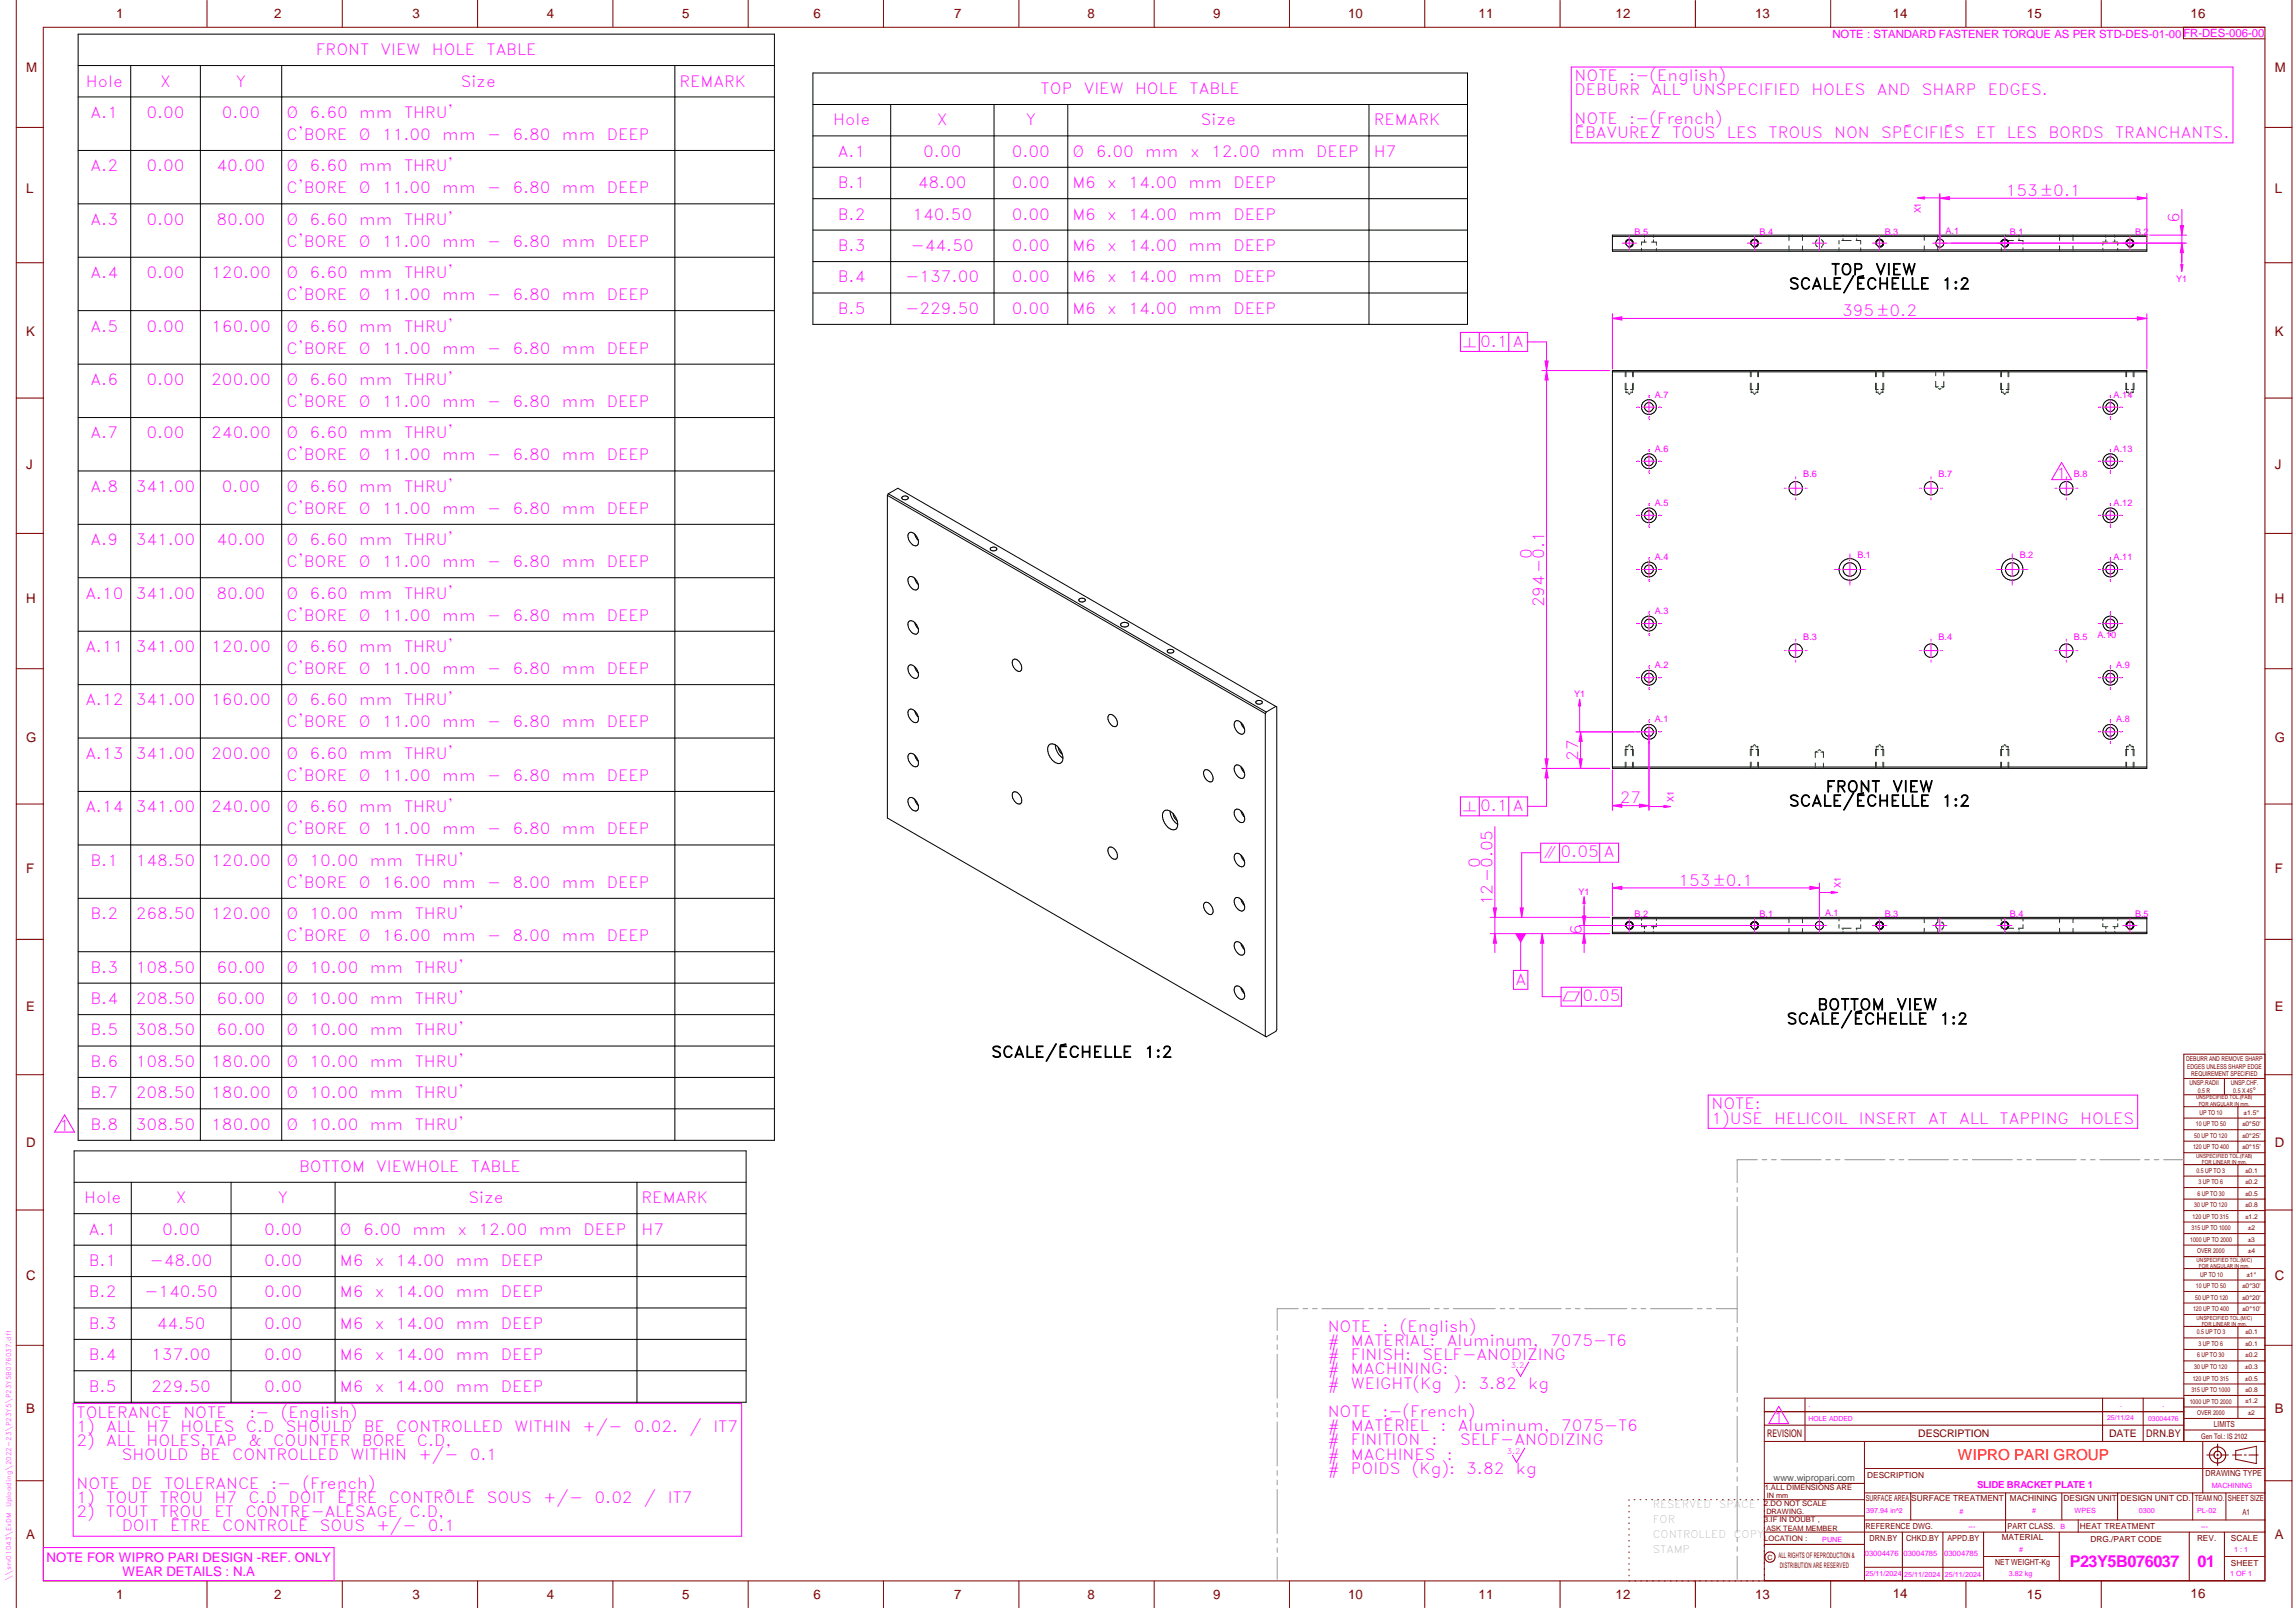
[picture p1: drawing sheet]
<svg xmlns="http://www.w3.org/2000/svg" width="848mm" height="594mm" viewBox="0 0 848 594" stroke-linecap="round" stroke-linejoin="round" font-family="sans-serif">
<defs><g id="words">
<g font-size="6" fill="#f0f">
<text x="764.8" y="578.9">P23Y5B076037</text>
<text x="812.1" y="578.9">01</text>
</g>
<g font-size="5.7" fill="#f0f">
<text x="116.7" y="20.3">FRONT</text>
<text x="140.6" y="20.3">VIEW</text>
<text x="159.6" y="20.3">HOLE</text>
<text x="179.8" y="20.3">TABLE</text>
<text x="31.7" y="32">Hole</text>
<text x="59.2" y="32">X</text>
<text x="87.1" y="32">Y</text>
<text x="170.3" y="32">Size</text>
<text x="251.1" y="32">REMARK</text>
<text x="384.6" y="34.7">TOP</text>
<text x="400.5" y="34.7">VIEW</text>
<text x="419.4" y="34.7">HOLE</text>
<text x="439.6" y="34.7">TABLE</text>
<text x="581.9" y="30">NOTE</text>
<text x="581.9" y="35.3">DEBURR</text>
<text x="602.1" y="30">:-(English)</text>
<text x="610.3" y="35.3">ALL</text>
<text x="625.2" y="35.3">UNSPECIFIED</text>
<text x="669.4" y="35.3">HOLES</text>
<text x="693.5" y="35.3">AND</text>
<text x="710.2" y="35.3">SHARP</text>
<text x="734.6" y="35.3">EDGES.</text>
<text x="33.5" y="43.6">A.1</text>
<text x="54.1" y="43.6">0.00</text>
<text x="82" y="43.6">0.00</text>
<text x="105.8" y="43.6">Ø</text>
<text x="114.4" y="43.6">6.60</text>
<text x="132.7" y="43.6">mm</text>
<text x="149.3" y="43.6">THRU'</text>
<text x="307.9" y="46.3">Hole</text>
<text x="346.2" y="46.3">X</text>
<text x="379.1" y="46.3">Y</text>
<text x="443.7" y="46.3">Size</text>
<text x="507.7" y="46.3">REMARK</text>
<text x="581.9" y="45.8">NOTE</text>
<text x="602.1" y="45.8">:-(French)</text>
<text x="105.8" y="51.7">C'BORE</text>
<text x="132.6" y="51.7">Ø</text>
<text x="141.2" y="51.7">11.00</text>
<text x="163.4" y="51.7">mm</text>
<text x="180" y="51.7">-</text>
<text x="189.4" y="51.7">6.80</text>
<text x="207.7" y="51.7">mm</text>
<text x="224.3" y="51.7">DEEP</text>
<text x="581.9" y="51">ÉBAVUREZ</text>
<text x="617.9" y="51">TOUS</text>
<text x="638.2" y="51">LES</text>
<text x="653.5" y="51">TROUS</text>
<text x="677.8" y="51">NON</text>
<text x="695.1" y="51">SPÉCIFIÉS</text>
<text x="730.2" y="51">ET</text>
<text x="741.6" y="51">LES</text>
<text x="757" y="51">BORDS</text>
<text x="781.6" y="51">TRANCHANTS.</text>
<text x="309.7" y="57.9">A.1</text>
<text x="341.2" y="57.9">0.00</text>
<text x="373.9" y="57.9">0.00</text>
<text x="396.3" y="57.9">Ø</text>
<text x="404.9" y="57.9">6.00</text>
<text x="423.2" y="57.9">mm</text>
<text x="439.8" y="57.9">x</text>
<text x="447.6" y="57.9">12.00</text>
<text x="469.8" y="57.9">mm</text>
<text x="486.4" y="57.9">DEEP</text>
<text x="507.7" y="57.9">H7</text>
<text x="33.5" y="63.3">A.2</text>
<text x="54.1" y="63.3">0.00</text>
<text x="80" y="63.3">40.00</text>
<text x="105.8" y="63.3">Ø</text>
<text x="114.4" y="63.3">6.60</text>
<text x="132.7" y="63.3">mm</text>
<text x="149.3" y="63.3">THRU'</text>
<text x="105.8" y="71.4">C'BORE</text>
<text x="132.6" y="71.4">Ø</text>
<text x="141.2" y="71.4">11.00</text>
<text x="163.4" y="71.4">mm</text>
<text x="180" y="71.4">-</text>
<text x="189.4" y="71.4">6.80</text>
<text x="207.7" y="71.4">mm</text>
<text x="224.3" y="71.4">DEEP</text>
<text x="309.7" y="69.6">B.1</text>
<text x="339.2" y="69.6">48.00</text>
<text x="373.9" y="69.6">0.00</text>
<text x="396.3" y="69.6">M6</text>
<text x="409.2" y="69.6">x</text>
<text x="417" y="69.6">14.00</text>
<text x="439.2" y="69.6">mm</text>
<text x="455.8" y="69.6">DEEP</text>
<text x="741.2" y="72.3">153±0.1</text>
<text x="33.5" y="83">A.3</text>
<text x="54.1" y="83">0.00</text>
<text x="80" y="83">80.00</text>
<text x="105.8" y="83">Ø</text>
<text x="114.4" y="83">6.60</text>
<text x="132.7" y="83">mm</text>
<text x="149.3" y="83">THRU'</text>
<text x="309.7" y="81.2">B.2</text>
<text x="337.2" y="81.2">140.50</text>
<text x="373.9" y="81.2">0.00</text>
<text x="396.3" y="81.2">M6</text>
<text x="409.2" y="81.2">x</text>
<text x="417" y="81.2">14.00</text>
<text x="439.2" y="81.2">mm</text>
<text x="455.8" y="81.2">DEEP</text>
<text x="805.4" y="82.5" transform="rotate(-90 805.4 82.5)">6</text>
<text x="105.8" y="91.1">C'BORE</text>
<text x="132.6" y="91.1">Ø</text>
<text x="141.2" y="91.1">11.00</text>
<text x="163.4" y="91.1">mm</text>
<text x="180" y="91.1">-</text>
<text x="189.4" y="91.1">6.80</text>
<text x="207.7" y="91.1">mm</text>
<text x="224.3" y="91.1">DEEP</text>
<text x="309.7" y="92.8">B.3</text>
<text x="336.6" y="92.8">-44.50</text>
<text x="373.9" y="92.8">0.00</text>
<text x="396.3" y="92.8">M6</text>
<text x="409.2" y="92.8">x</text>
<text x="417" y="92.8">14.00</text>
<text x="439.2" y="92.8">mm</text>
<text x="455.8" y="92.8">DEEP</text>
<text x="33.5" y="102.7">A.4</text>
<text x="54.1" y="102.7">0.00</text>
<text x="78.1" y="102.7">120.00</text>
<text x="105.8" y="102.7">Ø</text>
<text x="114.4" y="102.7">6.60</text>
<text x="132.7" y="102.7">mm</text>
<text x="149.3" y="102.7">THRU'</text>
<text x="309.7" y="104.4">B.4</text>
<text x="334.6" y="104.4">-137.00</text>
<text x="373.9" y="104.4">0.00</text>
<text x="396.3" y="104.4">M6</text>
<text x="409.2" y="104.4">x</text>
<text x="417" y="104.4">14.00</text>
<text x="439.2" y="104.4">mm</text>
<text x="455.8" y="104.4">DEEP</text>
<text x="105.8" y="110.9">C'BORE</text>
<text x="132.6" y="110.9">Ø</text>
<text x="141.2" y="110.9">11.00</text>
<text x="163.4" y="110.9">mm</text>
<text x="180" y="110.9">-</text>
<text x="189.4" y="110.9">6.80</text>
<text x="207.7" y="110.9">mm</text>
<text x="224.3" y="110.9">DEEP</text>
<text x="309.7" y="116">B.5</text>
<text x="334.6" y="116">-229.50</text>
<text x="373.9" y="116">0.00</text>
<text x="396.3" y="116">M6</text>
<text x="409.2" y="116">x</text>
<text x="417" y="116">14.00</text>
<text x="439.2" y="116">mm</text>
<text x="455.8" y="116">DEEP</text>
<text x="680.7" y="116.8">395±0.2</text>
<text x="33.5" y="122.5">A.5</text>
<text x="54.1" y="122.5">0.00</text>
<text x="78.1" y="122.5">160.00</text>
<text x="105.8" y="122.5">Ø</text>
<text x="114.4" y="122.5">6.60</text>
<text x="132.7" y="122.5">mm</text>
<text x="149.3" y="122.5">THRU'</text>
<text x="105.8" y="130.6">C'BORE</text>
<text x="132.6" y="130.6">Ø</text>
<text x="141.2" y="130.6">11.00</text>
<text x="163.4" y="130.6">mm</text>
<text x="180" y="130.6">-</text>
<text x="189.4" y="130.6">6.80</text>
<text x="207.7" y="130.6">mm</text>
<text x="224.3" y="130.6">DEEP</text>
<text x="547" y="128.1">0.1 A</text>
<text x="33.5" y="142.2">A.6</text>
<text x="54.1" y="142.2">0.00</text>
<text x="78.1" y="142.2">200.00</text>
<text x="105.8" y="142.2">Ø</text>
<text x="114.4" y="142.2">6.60</text>
<text x="132.7" y="142.2">mm</text>
<text x="149.3" y="142.2">THRU'</text>
<text x="105.8" y="150.4">C'BORE</text>
<text x="132.6" y="150.4">Ø</text>
<text x="141.2" y="150.4">11.00</text>
<text x="163.4" y="150.4">mm</text>
<text x="180" y="150.4">-</text>
<text x="189.4" y="150.4">6.80</text>
<text x="207.7" y="150.4">mm</text>
<text x="224.3" y="150.4">DEEP</text>
<text x="33.5" y="162">A.7</text>
<text x="54.1" y="162">0.00</text>
<text x="78.1" y="162">240.00</text>
<text x="105.8" y="162">Ø</text>
<text x="114.4" y="162">6.60</text>
<text x="132.7" y="162">mm</text>
<text x="149.3" y="162">THRU'</text>
<text x="105.8" y="170.1">C'BORE</text>
<text x="132.6" y="170.1">Ø</text>
<text x="141.2" y="170.1">11.00</text>
<text x="163.4" y="170.1">mm</text>
<text x="180" y="170.1">-</text>
<text x="189.4" y="170.1">6.80</text>
<text x="207.7" y="170.1">mm</text>
<text x="224.3" y="170.1">DEEP</text>
<text x="759.8" y="176.8">1</text>
<text x="33.5" y="181.7">A.8</text>
<text x="50.2" y="181.7">341.00</text>
<text x="82" y="181.7">0.00</text>
<text x="105.8" y="181.7">Ø</text>
<text x="114.4" y="181.7">6.60</text>
<text x="132.7" y="181.7">mm</text>
<text x="149.3" y="181.7">THRU'</text>
<text x="105.8" y="189.8">C'BORE</text>
<text x="132.6" y="189.8">Ø</text>
<text x="141.2" y="189.8">11.00</text>
<text x="163.4" y="189.8">mm</text>
<text x="180" y="189.8">-</text>
<text x="189.4" y="189.8">6.80</text>
<text x="207.7" y="189.8">mm</text>
<text x="224.3" y="189.8">DEEP</text>
<text x="33.5" y="201.5">A.9</text>
<text x="50.2" y="201.5">341.00</text>
<text x="80" y="201.5">40.00</text>
<text x="105.8" y="201.5">Ø</text>
<text x="114.4" y="201.5">6.60</text>
<text x="132.7" y="201.5">mm</text>
<text x="149.3" y="201.5">THRU'</text>
<text x="105.8" y="209.6">C'BORE</text>
<text x="132.6" y="209.6">Ø</text>
<text x="141.2" y="209.6">11.00</text>
<text x="163.4" y="209.6">mm</text>
<text x="180" y="209.6">-</text>
<text x="189.4" y="209.6">6.80</text>
<text x="207.7" y="209.6">mm</text>
<text x="224.3" y="209.6">DEEP</text>
<text x="566.1" y="206.6" transform="rotate(-90 566.1 206.6)">0</text>
<text x="31.5" y="221.2">A.10</text>
<text x="50.2" y="221.2">341.00</text>
<text x="80" y="221.2">80.00</text>
<text x="105.8" y="221.2">Ø</text>
<text x="114.4" y="221.2">6.60</text>
<text x="132.7" y="221.2">mm</text>
<text x="149.3" y="221.2">THRU'</text>
<text x="570.7" y="224.3" transform="rotate(-90 570.7 224.3)">294-0.1</text>
<text x="105.8" y="229.3">C'BORE</text>
<text x="132.6" y="229.3">Ø</text>
<text x="141.2" y="229.3">11.00</text>
<text x="163.4" y="229.3">mm</text>
<text x="180" y="229.3">-</text>
<text x="189.4" y="229.3">6.80</text>
<text x="207.7" y="229.3">mm</text>
<text x="224.3" y="229.3">DEEP</text>
<text x="31.5" y="240.9">A.11</text>
<text x="50.2" y="240.9">341.00</text>
<text x="78.1" y="240.9">120.00</text>
<text x="105.8" y="240.9">Ø</text>
<text x="114.4" y="240.9">6.60</text>
<text x="132.7" y="240.9">mm</text>
<text x="149.3" y="240.9">THRU'</text>
<text x="105.8" y="249">C'BORE</text>
<text x="132.6" y="249">Ø</text>
<text x="141.2" y="249">11.00</text>
<text x="163.4" y="249">mm</text>
<text x="180" y="249">-</text>
<text x="189.4" y="249">6.80</text>
<text x="207.7" y="249">mm</text>
<text x="224.3" y="249">DEEP</text>
<text x="31.5" y="260.6">A.12</text>
<text x="50.2" y="260.6">341.00</text>
<text x="78.1" y="260.6">160.00</text>
<text x="105.8" y="260.6">Ø</text>
<text x="114.4" y="260.6">6.60</text>
<text x="132.7" y="260.6">mm</text>
<text x="149.3" y="260.6">THRU'</text>
<text x="105.8" y="268.8">C'BORE</text>
<text x="132.6" y="268.8">Ø</text>
<text x="141.2" y="268.8">11.00</text>
<text x="163.4" y="268.8">mm</text>
<text x="180" y="268.8">-</text>
<text x="189.4" y="268.8">6.80</text>
<text x="207.7" y="268.8">mm</text>
<text x="224.3" y="268.8">DEEP</text>
<text x="31.5" y="280.4">A.13</text>
<text x="50.2" y="280.4">341.00</text>
<text x="78.1" y="280.4">200.00</text>
<text x="105.8" y="280.4">Ø</text>
<text x="114.4" y="280.4">6.60</text>
<text x="132.7" y="280.4">mm</text>
<text x="149.3" y="280.4">THRU'</text>
<text x="583.2" y="281.1" transform="rotate(-90 583.2 281.1)">27</text>
<text x="105.8" y="288.5">C'BORE</text>
<text x="132.6" y="288.5">Ø</text>
<text x="141.2" y="288.5">11.00</text>
<text x="163.4" y="288.5">mm</text>
<text x="180" y="288.5">-</text>
<text x="189.4" y="288.5">6.80</text>
<text x="207.7" y="288.5">mm</text>
<text x="224.3" y="288.5">DEEP</text>
<text x="547" y="299.7">0.1 A</text>
<text x="598.6" y="296.8">27</text>
<text x="31.5" y="300.1">A.14</text>
<text x="50.2" y="300.1">341.00</text>
<text x="78.1" y="300.1">240.00</text>
<text x="105.8" y="300.1">Ø</text>
<text x="114.4" y="300.1">6.60</text>
<text x="132.7" y="300.1">mm</text>
<text x="149.3" y="300.1">THRU'</text>
<text x="105.8" y="308.3">C'BORE</text>
<text x="132.6" y="308.3">Ø</text>
<text x="141.2" y="308.3">11.00</text>
<text x="163.4" y="308.3">mm</text>
<text x="180" y="308.3">-</text>
<text x="189.4" y="308.3">6.80</text>
<text x="207.7" y="308.3">mm</text>
<text x="224.3" y="308.3">DEEP</text>
<text x="576.7" y="316.8">0.05 A</text>
<text x="33.5" y="319.9">B.1</text>
<text x="50.2" y="319.9">148.50</text>
<text x="78.1" y="319.9">120.00</text>
<text x="105.8" y="319.9">Ø</text>
<text x="114.4" y="319.9">10.00</text>
<text x="136.6" y="319.9">mm</text>
<text x="153.2" y="319.9">THRU'</text>
<text x="547" y="320.7" transform="rotate(-90 547 320.7)">0</text>
<text x="105.8" y="328">C'BORE</text>
<text x="132.6" y="328">Ø</text>
<text x="141.2" y="328">16.00</text>
<text x="163.4" y="328">mm</text>
<text x="180" y="328">-</text>
<text x="189.4" y="328">8.00</text>
<text x="207.7" y="328">mm</text>
<text x="224.3" y="328">DEEP</text>
<text x="620.2" y="327.2">153±0.1</text>
<text x="551.5" y="334.5" transform="rotate(-90 551.5 334.5)">12-0.05</text>
<text x="33.5" y="339.6">B.2</text>
<text x="50.2" y="339.6">268.50</text>
<text x="78.1" y="339.6">120.00</text>
<text x="105.8" y="339.6">Ø</text>
<text x="114.4" y="339.6">10.00</text>
<text x="136.6" y="339.6">mm</text>
<text x="153.2" y="339.6">THRU'</text>
<text x="105.8" y="347.7">C'BORE</text>
<text x="132.6" y="347.7">Ø</text>
<text x="141.2" y="347.7">16.00</text>
<text x="163.4" y="347.7">mm</text>
<text x="180" y="347.7">-</text>
<text x="189.4" y="347.7">8.00</text>
<text x="207.7" y="347.7">mm</text>
<text x="224.3" y="347.7">DEEP</text>
<text x="584.5" y="345.4" transform="rotate(-90 584.5 345.4)">6</text>
<text x="33.5" y="359.4">B.3</text>
<text x="50.2" y="359.4">108.50</text>
<text x="80" y="359.4">60.00</text>
<text x="105.8" y="359.4">Ø</text>
<text x="114.4" y="359.4">10.00</text>
<text x="136.6" y="359.4">mm</text>
<text x="153.2" y="359.4">THRU'</text>
<text x="560" y="363.8">A</text>
<text x="33.5" y="371">B.4</text>
<text x="50.2" y="371">208.50</text>
<text x="80" y="371">60.00</text>
<text x="105.8" y="371">Ø</text>
<text x="114.4" y="371">10.00</text>
<text x="136.6" y="371">mm</text>
<text x="153.2" y="371">THRU'</text>
<text x="584.8" y="370">0.05</text>
<text x="33.5" y="382.6">B.5</text>
<text x="50.2" y="382.6">308.50</text>
<text x="80" y="382.6">60.00</text>
<text x="105.8" y="382.6">Ø</text>
<text x="114.4" y="382.6">10.00</text>
<text x="136.6" y="382.6">mm</text>
<text x="153.2" y="382.6">THRU'</text>
<text x="33.5" y="394.2">B.6</text>
<text x="50.2" y="394.2">108.50</text>
<text x="78.1" y="394.2">180.00</text>
<text x="105.8" y="394.2">Ø</text>
<text x="114.4" y="394.2">10.00</text>
<text x="136.6" y="394.2">mm</text>
<text x="153.2" y="394.2">THRU'</text>
<text x="33.5" y="405.8">B.7</text>
<text x="50.2" y="405.8">208.50</text>
<text x="78.1" y="405.8">180.00</text>
<text x="105.8" y="405.8">Ø</text>
<text x="114.4" y="405.8">10.00</text>
<text x="136.6" y="405.8">mm</text>
<text x="153.2" y="405.8">THRU'</text>
<text x="632.5" y="409.9">NOTE:</text>
<text x="21.9" y="417.9">1</text>
<text x="33.5" y="417.4">B.8</text>
<text x="50.2" y="417.4">308.50</text>
<text x="78.1" y="417.4">180.00</text>
<text x="105.8" y="417.4">Ø</text>
<text x="114.4" y="417.4">10.00</text>
<text x="136.6" y="417.4">mm</text>
<text x="153.2" y="417.4">THRU'</text>
<text x="632.5" y="415.1">1)USE</text>
<text x="655.6" y="415.1">HELICOIL</text>
<text x="687" y="415.1">INSERT</text>
<text x="712.5" y="415.1">AT</text>
<text x="724" y="415.1">ALL</text>
<text x="738.9" y="415.1">TAPPING</text>
<text x="768.7" y="415.1">HOLES</text>
<text x="110.6" y="432.9">BOTTOM</text>
<text x="139" y="432.9">VIEWHOLE</text>
<text x="174" y="432.9">TABLE</text>
<text x="31.1" y="444.5">Hole</text>
<text x="65" y="444.5">X</text>
<text x="102.7" y="444.5">Y</text>
<text x="173.1" y="444.5">Size</text>
<text x="237.1" y="444.5">REMARK</text>
<text x="32.9" y="456.1">A.1</text>
<text x="59.9" y="456.1">0.00</text>
<text x="97.6" y="456.1">0.00</text>
<text x="125.6" y="456.1">Ø</text>
<text x="134.2" y="456.1">6.00</text>
<text x="152.5" y="456.1">mm</text>
<text x="169.1" y="456.1">x</text>
<text x="176.9" y="456.1">12.00</text>
<text x="199.1" y="456.1">mm</text>
<text x="215.7" y="456.1">DEEP</text>
<text x="237.1" y="456.1">H7</text>
<text x="32.9" y="467.7">B.1</text>
<text x="55.3" y="467.7">-48.00</text>
<text x="97.6" y="467.7">0.00</text>
<text x="125.6" y="467.7">M6</text>
<text x="138.5" y="467.7">x</text>
<text x="146.3" y="467.7">14.00</text>
<text x="168.5" y="467.7">mm</text>
<text x="185.1" y="467.7">DEEP</text>
<text x="32.9" y="479.3">B.2</text>
<text x="53.3" y="479.3">-140.50</text>
<text x="97.6" y="479.3">0.00</text>
<text x="125.6" y="479.3">M6</text>
<text x="138.5" y="479.3">x</text>
<text x="146.3" y="479.3">14.00</text>
<text x="168.5" y="479.3">mm</text>
<text x="185.1" y="479.3">DEEP</text>
<text x="32.9" y="490.9">B.3</text>
<text x="57.9" y="490.9">44.50</text>
<text x="97.6" y="490.9">0.00</text>
<text x="125.6" y="490.9">M6</text>
<text x="138.5" y="490.9">x</text>
<text x="146.3" y="490.9">14.00</text>
<text x="168.5" y="490.9">mm</text>
<text x="185.1" y="490.9">DEEP</text>
<text x="490.6" y="492">NOTE</text>
<text x="510.8" y="492">:</text>
<text x="517.3" y="492">(English)</text>
<text x="490.6" y="497.2">#</text>
<text x="499.2" y="497.2">MATERIAL:</text>
<text x="534.6" y="497.2">Aluminum,</text>
<text x="572.9" y="497.2">7075-T6</text>
<text x="32.9" y="502.6">B.4</text>
<text x="55.9" y="502.6">137.00</text>
<text x="97.6" y="502.6">0.00</text>
<text x="125.6" y="502.6">M6</text>
<text x="138.5" y="502.6">x</text>
<text x="146.3" y="502.6">14.00</text>
<text x="168.5" y="502.6">mm</text>
<text x="185.1" y="502.6">DEEP</text>
<text x="490.6" y="502.5">#</text>
<text x="499.2" y="502.5">FINISH:</text>
<text x="525.6" y="502.5">SELF-ANODIZING</text>
<text x="490.6" y="507.7">#</text>
<text x="499.2" y="507.7">MACHINING:</text>
<text x="32.9" y="514.2">B.5</text>
<text x="55.9" y="514.2">229.50</text>
<text x="97.6" y="514.2">0.00</text>
<text x="125.6" y="514.2">M6</text>
<text x="138.5" y="514.2">x</text>
<text x="146.3" y="514.2">14.00</text>
<text x="168.5" y="514.2">mm</text>
<text x="185.1" y="514.2">DEEP</text>
<text x="490.6" y="513">#</text>
<text x="499.2" y="513">WEIGHT(Kg</text>
<text x="537.2" y="513">):</text>
<text x="546.4" y="513">3.82</text>
<text x="564.7" y="513">kg</text>
<text x="28.3" y="523.8">TOLERANCE</text>
<text x="67.8" y="523.8">NOTE</text>
<text x="92.1" y="523.8">:-</text>
<text x="103.8" y="523.8">(English)</text>
<text x="490.6" y="523.5">NOTE</text>
<text x="510.8" y="523.5">:-(French)</text>
<text x="655.3" y="525.6">1</text>
<text x="28.3" y="529">1)</text>
<text x="39.2" y="529">ALL</text>
<text x="54.2" y="529">H7</text>
<text x="66.7" y="529">HOLES</text>
<text x="90.8" y="529">C.D</text>
<text x="105.6" y="529">SHOULD</text>
<text x="134.5" y="529">BE</text>
<text x="146.4" y="529">CONTROLLED</text>
<text x="190.1" y="529">WITHIN</text>
<text x="215.3" y="529">+/-</text>
<text x="234.2" y="529">0.02.</text>
<text x="254.8" y="529">/</text>
<text x="263.6" y="529">IT7</text>
<text x="490.6" y="528.7">#</text>
<text x="490.6" y="534">#</text>
<text x="499.2" y="534">FINITION</text>
<text x="499.2" y="528.7">MATÉRIEL</text>
<text x="529" y="534">:</text>
<text x="532.3" y="528.7">:</text>
<text x="538.7" y="528.7">Aluminum,</text>
<text x="539.6" y="534">SELF-ANODIZING</text>
<text x="577" y="528.7">7075-T6</text>
<text x="28.3" y="534.3">2)</text>
<text x="39.2" y="534.3">ALL</text>
<text x="45" y="539.5">SHOULD</text>
<text x="54.2" y="534.3">HOLES,TAP</text>
<text x="73.8" y="539.5">BE</text>
<text x="85.8" y="539.5">CONTROLLED</text>
<text x="91.8" y="534.3">&amp;</text>
<text x="101" y="534.3">COUNTER</text>
<text x="129.5" y="539.5">WITHIN</text>
<text x="133.7" y="534.3">BORE</text>
<text x="154" y="534.3">C.D,</text>
<text x="154.6" y="539.5">+/-</text>
<text x="173.6" y="539.5">0.1</text>
<text x="490.6" y="539.2">#</text>
<text x="499.2" y="539.2">MACHINES</text>
<text x="534.7" y="539.2">:</text>
<text x="490.6" y="544.5">#</text>
<text x="499.2" y="544.5">POIDS</text>
<text x="521.7" y="544.5">(Kg):</text>
<text x="541.9" y="544.5">3.82</text>
<text x="560.1" y="544.5">kg</text>
<text x="28.3" y="550">NOTE</text>
<text x="48.5" y="550">DE</text>
<text x="60.6" y="550">TOLERANCE</text>
<text x="100.2" y="550">:-</text>
<text x="111.8" y="550">(French)</text>
<text x="28.3" y="555.3">1)</text>
<text x="39.2" y="555.3">TOUT</text>
<text x="59" y="555.3">TROU</text>
<text x="79.3" y="555.3">H7</text>
<text x="91.8" y="555.3">C.D</text>
<text x="106.6" y="555.3">DOIT</text>
<text x="124.6" y="555.3">ÊTRE</text>
<text x="143.7" y="555.3">CONTRÔLÉ</text>
<text x="179.9" y="555.3">SOUS</text>
<text x="200.7" y="555.3">+/-</text>
<text x="219.7" y="555.3">0.02</text>
<text x="238" y="555.3">/</text>
<text x="246.8" y="555.3">IT7</text>
<text x="28.3" y="560.5">2)</text>
<text x="39.2" y="560.5">TOUT</text>
<text x="59" y="560.5">TROU</text>
<text x="79.3" y="560.5">ET</text>
<text x="90.7" y="560.5">CONTRE-ALÉSAGE</text>
<text x="151.3" y="560.5">C.D,</text>
<text x="45" y="565.8">DOIT</text>
<text x="62.9" y="565.8">ÊTRE</text>
<text x="82.1" y="565.8">CONTROLÉ</text>
<text x="118.2" y="565.8">SOUS</text>
<text x="139.1" y="565.8">+/-</text>
<text x="158.1" y="565.8">0.1</text>
</g>
<g font-size="5.7">
<text x="676.6" y="101.6">TOP</text>
<text x="693" y="101.6">VIEW</text>
<text x="661" y="106.8">SCALE/ÉCHELLE</text>
<text x="717.6" y="106.8">1:2</text>
<text x="674.7" y="292.7">FRONT</text>
<text x="699.3" y="292.7">VIEW</text>
<text x="661" y="297.9">SCALE/ÉCHELLE</text>
<text x="717.6" y="297.9">1:2</text>
<text x="671.5" y="373.2">BOTTOM</text>
<text x="700.8" y="373.2">VIEW</text>
<text x="660.2" y="378.4">SCALE/ÉCHELLE</text>
<text x="716.8" y="378.4">1:2</text>
<text x="366.3" y="390.7">SCALE/ÉCHELLE</text>
<text x="422.8" y="390.7">1:2</text>
</g>
<text font-size="5.6" fill="#f00" x="723.5" y="539.3">WIPRO PARI GROUP</text>
<g font-size="5.4" fill="#f0f">
<text x="540.7" y="128.1">n</text>
<text x="540.7" y="299.7">n</text>
<text x="570.6" y="316.8">i</text>
<text x="577.3" y="370">r</text>
</g>
<g font-size="4.9" fill="#800000">
<text x="42.9" y="6.6">1</text>
<text x="101.3" y="6.7">2</text>
<text x="152.5" y="6.7">3</text>
<text x="202.1" y="6.7">4</text>
<text x="252.1" y="6.7">5</text>
<text x="300.6" y="6.7">6</text>
<text x="352.6" y="6.7">7</text>
<text x="401.9" y="6.7">8</text>
<text x="448.4" y="6.7">9</text>
<text x="498.1" y="6.7">10</text>
<text x="546.4" y="6.7">11</text>
<text x="597" y="6.7">12</text>
<text x="648.5" y="6.6">13</text>
<text x="699.4" y="6.6">14</text>
<text x="749" y="6.7">15</text>
<text x="809.5" y="6.6">16</text>
<text x="9.7" y="26.7">M</text>
<text x="840.6" y="26.7">M</text>
<text x="9.7" y="71.4">L</text>
<text x="840.6" y="71.4">L</text>
<text x="9.7" y="124.2">K</text>
<text x="840.6" y="124.2">K</text>
<text x="9.7" y="173.4">J</text>
<text x="840.6" y="173.4">J</text>
<text x="9.7" y="222.7">H</text>
<text x="840.6" y="222.7">H</text>
<text x="9.7" y="274.3">G</text>
<text x="840.6" y="274.3">G</text>
<text x="9.7" y="322.6">F</text>
<text x="840.6" y="322.6">F</text>
<text x="9.7" y="373.3">E</text>
<text x="840.6" y="373.3">E</text>
<text x="9.7" y="423.8">D</text>
<text x="840.6" y="423.8">D</text>
<text x="9.7" y="472.8">C</text>
<text x="840.6" y="472.8">C</text>
<text x="9.7" y="522.1">B</text>
<text x="840.6" y="522.1">B</text>
<text x="9.7" y="568.7">A</text>
<text x="840.6" y="568.7">A</text>
<text x="42.9" y="590.6">1</text>
<text x="101.3" y="590.7">2</text>
<text x="152.5" y="590.7">3</text>
<text x="202.1" y="590.7">4</text>
<text x="252.1" y="590.7">5</text>
<text x="300.6" y="590.7">6</text>
<text x="352.6" y="590.7">7</text>
<text x="401.9" y="590.7">8</text>
<text x="448.4" y="590.7">9</text>
<text x="498.1" y="590.7">10</text>
<text x="546.4" y="590.7">11</text>
<text x="597" y="590.7">12</text>
<text x="648.5" y="590.6">13</text>
<text x="699.4" y="590.5">14</text>
<text x="749" y="590.7">15</text>
<text x="809.5" y="590.5">16</text>
</g>
<g font-size="4.9" fill="#f0f">
<text x="17.2" y="577">NOTE FOR WIPRO PARI DESIGN -REF. ONLY</text>
<text x="45.3" y="582.3">WEAR DETAILS : N.A</text>
</g>
<text font-size="4.2" fill="#f0f" x="677.1" y="13.9">NOTE : STANDARD FASTENER TORQUE AS PER STD-DES-01-00FR-DES-006-00</text>
<g font-size="3.9" fill="#800000">
<text x="653" y="530.9">REVISION</text>
<text x="708.9" y="530.9">DESCRIPTION</text>
<text x="779.4" y="530.9">DATE</text>
<text x="793.1" y="530.9">DRN.BY</text>
</g>
<g font-size="3.9" fill="#c0c0c0">
<text x="610.8" y="557.1">RESERVED</text>
<text x="635.2" y="557.1">SPACE</text>
<text x="610.8" y="562.7">FOR</text>
<text x="610.8" y="568.3">CONTROLLED</text>
<text x="640.7" y="568.3">COPY</text>
<text x="610.8" y="573.8">STAMP</text>
</g>
<text font-size="3.6" fill="#f0f" x="730.6" y="549.8">SLIDE BRACKET PLATE 1</text>
<text font-size="3.5" fill="#00f" x="655.4" y="547.1">www.wipropari.com</text>
<g font-size="3.4" fill="#f0f">
<text x="709.8" y="78.8" transform="rotate(-90 709.8 78.8)">X1</text>
<text x="604" y="86.7">B.5</text>
<text x="650.2" y="86.7">B.4</text>
<text x="696.5" y="86.7">B.3</text>
<text x="718.9" y="86.4">A.1</text>
<text x="742.7" y="86.7">B.1</text>
<text x="789" y="86.7">B.2</text>
<text x="804.2" y="104.3">Y1</text>
<text x="611.5" y="146.9">A.7</text>
<text x="781.1" y="146.9">A.14</text>
<text x="611.5" y="166.9">A.6</text>
<text x="781.1" y="166.9">A.13</text>
<text x="666.4" y="176.3">B.6</text>
<text x="716.4" y="176.3">B.7</text>
<text x="766.4" y="176.3">B.8</text>
<text x="611.5" y="186.9">A.5</text>
<text x="781.1" y="186.9">A.12</text>
<text x="611.5" y="206.9">A.4</text>
<text x="686.4" y="206.3">B.1</text>
<text x="746.3" y="206.3">B.2</text>
<text x="781.1" y="206.9">A.11</text>
<text x="611.5" y="226.9">A.3</text>
<text x="666.4" y="236.3">B.3</text>
<text x="716.4" y="236.3">B.4</text>
<text x="766.4" y="236.3">B.5</text>
<text x="775.1" y="235.9">A.10</text>
<text x="611.5" y="246.9">A.2</text>
<text x="782" y="246.9">A.9</text>
<text x="581.7" y="257.6">Y1</text>
<text x="611.5" y="266.9">A.1</text>
<text x="782" y="266.9">A.8</text>
<text x="618.5" y="296.3" transform="rotate(-90 618.5 296.3)">X1</text>
<text x="680.3" y="328" transform="rotate(-90 680.3 328)">X1</text>
<text x="583.4" y="330.5">Y1</text>
<text x="604" y="338.7">B.2</text>
<text x="650.2" y="338.7">B.1</text>
<text x="674.4" y="338.5">A.1</text>
<text x="696.5" y="338.7">B.3</text>
<text x="742.7" y="338.7">B.4</text>
<text x="789" y="338.7">B.5</text>
</g>
<g font-size="3.1" fill="#800000">
<text x="818.1" y="527.3">LIMITS</text>
<text x="815" y="545.5">DRAWING TYPE</text>
<text x="690" y="546.1">DESCRIPTION</text>
<text x="689.5" y="554.6">SURFACE AREA</text>
<text x="706.2" y="554.6">SURFACE TREATMENT</text>
<text x="742.7" y="554.6">MACHINING</text>
<text x="762.5" y="554.6">DESIGN UNIT</text>
<text x="783.6" y="554.6">DESIGN UNIT CD.</text>
<text x="811" y="554.4">TEAM NO.</text>
<text x="823.3" y="554.5">SHEET SIZE</text>
<text x="828.6" y="559.9">A1</text>
<text x="689.4" y="564.9">REFERENCE DWG.</text>
<text x="690.8" y="569.3">DRN.BY</text>
<text x="704.4" y="569.2">CHKD.BY</text>
<text x="719.6" y="569.3">APPD.BY</text>
<text x="739.7" y="569.1">MATERIAL</text>
<text x="741.8" y="564.7">PART CLASS.</text>
<text x="768.6" y="564.7">HEAT TREATMENT</text>
<text x="772.5" y="569.7">DRG./PART CODE</text>
<text x="811.9" y="569.3">REV.</text>
<text x="824.4" y="569.4">SCALE</text>
<text x="737.3" y="578">NET WEIGHT-Kg</text>
<text x="824.4" y="578.5">SHEET</text>
</g>
<text font-size="3" fill="#800000" x="832.4" y="403.9">°</text>
<g font-size="2.8" fill="#f0f">
<text x="558.3" y="505.4">3.2</text>
<text x="556.9" y="537.2">3.2</text>
<text x="689.1" y="575">03004476</text>
<text x="703.4" y="574.9">03004785</text>
<text x="718.4" y="575">03004785</text>
</g>
<g font-size="2.8" fill="#800000">
<text x="813.4" y="531.5">Gen Tol.: IS 2102</text>
<text x="652.1" y="550.4">1.ALL DIMENSIONS ARE</text>
<text x="652" y="556.4">2.DO NOT SCALE</text>
<text x="652" y="562.5">3.IF IN DOUBT ,</text>
<text x="652" y="569.2">LOCATION :</text>
<text x="657.2" y="575.8">ALL RIGHTS OF REPRODUCTION &amp;</text>
<text x="657.7" y="579.2">DISTRIBUTION ARE RESERVED</text>
</g>
<g font-size="2.7" fill="#f0f">
<text x="817.3" y="549.9">MACHINING</text>
<text x="689.6" y="559.1">397.94 in^2</text>
<text x="724.1" y="559.2">#</text>
<text x="751" y="559.1">#</text>
<text x="766.6" y="559">WPES</text>
<text x="790.3" y="558.8">0300</text>
<text x="811.9" y="558.8">PL-02</text>
<text x="673.4" y="569.6">PUNE</text>
<text x="727.4" y="564.9">---</text>
<text x="761.4" y="564.9">B</text>
<text x="813.3" y="564.9">---</text>
<text x="746.1" y="573.2">#</text>
<text x="825.6" y="573.4">1 : 1</text>
<text x="689.4" y="582.4">25/11/2024</text>
<text x="703.7" y="582.5">25/11/2024</text>
<text x="718.7" y="582.6">25/11/2024</text>
<text x="742.3" y="582.2">3.82 kg</text>
<text x="824.1" y="582.4">1 OF 1</text>
</g>
<g font-size="2.7" fill="#800000">
<text x="652.9" y="553.5">IN mm</text>
<text x="652.7" y="559.5">DRAWING.</text>
<text x="652.7" y="565.5">ASK TEAM MEMBER</text>
<text x="653.1" y="576.3">C</text>
</g>
<g font-size="2.5" fill="#800000">
<text x="807.8" y="392">DEBURR AND REMOVE SHARP</text>
<text x="808.2" y="394.8">EDGES UNLESS SHARP EDGE</text>
<text x="809.1" y="400.9">UNSP.RADII</text>
<text x="809.8" y="397.6">REQUIREMENT SPECIFIED</text>
<text x="824.4" y="400.7">UNSP.CHF.</text>
<text x="812.2" y="403.6">0.5 R</text>
<text x="825.3" y="403.9">0.5 X 45</text>
<text x="812.8" y="411.8">UP TO 10</text>
<text x="829.1" y="411.9">±1.5°</text>
<text x="811.4" y="416.1">10 UP TO 50</text>
<text x="828.5" y="416.1">±0°50'</text>
<text x="810.4" y="424.5">120 UP TO 400</text>
<text x="810.9" y="420.3">50 UP TO 120</text>
<text x="828.5" y="424.5">±0°15'</text>
<text x="828.5" y="420.3">±0°25'</text>
<text x="811.7" y="433.2">0.5 UP TO 3</text>
<text x="812.5" y="437.5">3 UP TO 6</text>
<text x="829.6" y="437.4">±0.2</text>
<text x="829.6" y="433.2">±0.1</text>
<text x="812" y="441.7">6 UP TO 30</text>
<text x="829.6" y="441.7">±0.5</text>
<text x="810.9" y="445.9">30 UP TO 120</text>
<text x="829.6" y="446">±0.8</text>
<text x="809.9" y="454.4">315 UP TO 1000</text>
<text x="810.3" y="450.2">120 UP TO 315</text>
<text x="829.6" y="450.2">±1.2</text>
<text x="830.7" y="454.4">±2</text>
<text x="809.4" y="458.7">1000 UP TO 2000</text>
<text x="830.6" y="458.7">±3</text>
<text x="811.9" y="463">OVER 2000</text>
<text x="830.7" y="463">±4</text>
<text x="813.1" y="471.6">UP TO 10</text>
<text x="830.1" y="471.6">±1°</text>
<text x="811.4" y="475.9">10 UP TO 50</text>
<text x="828.5" y="475.9">±0°30'</text>
<text x="810.4" y="484.4">120 UP TO 400</text>
<text x="811.2" y="480.1">50 UP TO 120</text>
<text x="828.5" y="484.4">±0°10'</text>
<text x="828.5" y="480.1">±0°20'</text>
<text x="811.7" y="493">0.5 UP TO 3</text>
<text x="812.4" y="497.2">3 UP TO 6</text>
<text x="829.6" y="497.3">±0.1</text>
<text x="829.6" y="493">±0.1</text>
<text x="811.9" y="501.5">6 UP TO 30</text>
<text x="829.6" y="501.5">±0.2</text>
<text x="810.8" y="505.8">30 UP TO 120</text>
<text x="829.6" y="505.8">±0.3</text>
<text x="809.8" y="514.3">315 UP TO 1000</text>
<text x="810.3" y="510.1">120 UP TO 315</text>
<text x="829.6" y="510">±0.5</text>
<text x="829.6" y="514.3">±0.8</text>
<text x="809.2" y="518.5">1000 UP TO 2000</text>
<text x="829.6" y="518.5">±1.2</text>
<text x="811.9" y="522.8">OVER 2000</text>
<text x="830.6" y="522.7">±2</text>
</g>
<g font-size="2.5" fill="#f0f">
<text x="668.4" y="519.9">.</text>
<text x="783.5" y="520">.</text>
<text x="799.1" y="519.9">.</text>
<text x="668.4" y="524.9">HOLE ADDED</text>
<text x="778.7" y="524.8">25/11/24</text>
<text x="793.8" y="524.8">03004476</text>
</g>
<g font-size="2.4" fill="#f0f">
<text x="4.1" y="556.9" transform="rotate(-90 4.1 556.9)">Uploading\2022-23\P23Y5\P23Y5B076037.dft</text>
<text x="4.1" y="584.1" transform="rotate(-90 4.1 584.1)">\\srv01043\ExDM</text>
</g>
<g font-size="2.1" fill="#800000">
<text x="811.5" y="406.1">UNSPECIFIED TOL.(FAB)</text>
<text x="812.5" y="408.5">FOR ANGULAR IN mm.</text>
<text x="811.6" y="427.7">UNSPECIFIED TOL.(FAB)</text>
<text x="813.6" y="430.1">FOR LINEAR IN mm.</text>
<text x="811.7" y="466.1">UNSPECIFIED TOL.(M/C)</text>
<text x="812.5" y="468.5">FOR ANGULAR IN mm.</text>
<text x="811.7" y="487.6">UNSPECIFIED TOL.(M/C)</text>
<text x="813.6" y="489.9">FOR LINEAR IN mm.</text>
</g>
</g></defs>
<g fill="none" stroke="#800000" stroke-width=".37">
<path d="M6 .1v593.9M16 10.1h821v573.9l-821 .1zM76.5 .1v10M126.5 .1v10M176.5 .1v10M226.5 .1v10M276.5 .1v10M326.5 .1v10M376.5 .1v10M426.5 .1v10M476.5 .1v10M526.5 .1v10"/>
<path d="M576.5 .1v10M626.5 .1v10M676.5 .1v10M726.5 .1v10M776.5 .1v10M806.8 10.1v4.2l30.2 .1M847 .1v593.9M6 47.1h10M837 47.1h10M6 97.1h10M837 97.1h10M6 147.1h10"/>
<path d="M837 147.1h10M6 197.1h10M837 197.1h10M6 247.1h10M837 247.1h10M6 297.1h10M837 297.1h10M6 347h10M837 347h10M6 397h10M807 398.4h30M822 398.4v6.1"/>
<path d="M837 397h10M837 389.5h-30v143.1M807 404.5h30M807 408.9h30M807 413.1h30M807 417.4h30M827 408.9v17M807 421.6h30M807 425.9h30M807 430.3h30M807 434.5h30M807 438.7h30"/>
<path d="M827 430.3v34M6 447h10M807 443h30M807 447.3h30M807 451.5h30M807 455.8h30M807 460h30M837 447h10M807 464.3h30M807 468.7h30M807 472.9h30M807 477.1h30"/>
<path d="M827 468.7v16.9M6 497h10M807 481.4h30M807 485.6h30M807 490.1h30M807 494.3h30M807 498.6h30M827 490.1v33.9M837 497h10M667 516.6v16M777 516.6v16M792 516.6v16"/>
<path d="M807 502.8h30M807 507.1h30M807 511.3h30M807 515.5h30M807 519.8h30M807 516.6h-155v67.5M652 532.6h185.2M652 521.5h155M652 526.5h155M689 532.6v51.4M807 524h30M807 528.3h30"/>
<path d="M814 532.6v19M815.5 537.5h2.8M819.1 537.5h.7M819.5 533.5v2.9M819.5 537.2v.7M819.5 538.7v2.8M820.6 537.5h2.9M825 537.5h3.4M826.2 535.9l7.6-1.6v6.4l-7.6-1.5zM829.3 537.5h.8M831 537.5h3.5M6 547.1h10"/>
<path d="M602 554.1v.3M602 556.2v.3M602 558.3v.3M603.8 554.1h.4M606 554.1h.3M608.2 554.1h.3M610.4 554.1h.3M612.6 554.1h.3M614.7 554.1h.3M616.9 554.1h.3M619.1 554.1h.3M621.2 554.1h.3"/>
<path d="M623.4 554.1h.3M625.6 554.1h.3M627.8 554.1h.3M629.9 554.1h.4M632.1 554.1h.3M634.3 554.1h.3M636.5 554.1h.3M638.6 554.1h.3M640.8 554.1h.3M643 554.1h.3M645.2 554.1h.3M647.3 554.1h.4"/>
<path d="M649.5 554.1h.3M652 548h37M689 542.5h148M689 551.6h148M689 554.1h-37.3M706.1 551.6v10M741.1 551.6v14.4M761.9 551.6v10M782.5 551.6v10M810.3 551.6v10M822.5 551.6v10M837 547.1h10"/>
<path d="M602 560.5v.3M602 562.6v.3M602 564.8v.3M602 566.9v.3M602 569v.3M602 571.2v.3M602 573.3v.4M602 575.5v.3M602 577.6v.3M602 579.8v.3M652 570.6h37M652 560.1h37"/>
<path d="M689 561.6h148M689 579h44M703 566v18M718 566v18M733 575.1h28M733 566v18M761 566v18M768 561.6v4.4M809 566v18M822 566v18M822 575.1h15M837 566h-185"/>
<path d="M76.5 584.1v9.9M126.5 584.1v9.9M176.5 584.1v9.9M226.5 584.1v9.9M276.5 584.1v9.9M326.5 584.1v9.9M376.5 584.1v9.9M426.5 584.1v9.9M476.5 584.1v9.9M526.5 584.1v9.9M576.5 584.1v9.9M602 581.9v.3"/>
<path d="M626.5 584.1v9.9M676.5 584.1v9.9M726.5 584.1v9.9M776.5 584.1v9.9"/>
<circle cx="819.5" cy="537.5" r="2.99"/>
<circle cx="819.5" cy="537.5" r="1.39"/>
<circle cx="654.1" cy="575.3" r="1.9"/>
</g>
<path d="M580.6 24.8h244.6v28h-244.6zM606.7 270.4h5.3M609.3 267.8v5.2M564.9 503.2l-3 5.3-1.5-2.6M563.5 535l-3.1 5.3-1.5-2.7M16 571.8h107.4v12.2h-107.4z" fill="none" stroke="#f0f" stroke-width=".37"/>
<g fill="none" stroke="#949494" stroke-width=".37">
<path d="M641.9 438.7v1.8M649.4 428.5h-7.5v8.5M651.2 428.5h1.7M654.6 428.5h1.8M658.2 428.5h14.7M674.7 428.5h1.7M678.2 428.5h1.7M681.7 428.5h14.8M698.3 428.5h1.7M701.8 428.5h1.7M705.3 428.5h14.7M721.9 428.5h1.7"/>
<path d="M725.3 428.5h1.8M728.9 428.5h14.7M745.4 428.5h1.7M748.9 428.5h1.7M752.4 428.5h14.8M769 428.5h1.7M772.5 428.5h1.7M776 428.5h14.7M792.6 428.5h1.7M796 428.5h1.8M799.5 428.5h7.4M641.9 442.3v1.6"/>
<path d="M641.9 445.8v17M641.9 464.6v1.7M641.9 468.1v1.7M641.9 471.6v17.1M472 493.4v1.6M472 496.8v1.8M479.7 483.5h-7.7v8M481.5 483.5h1.7M485 483.5h1.7M488.5 483.5h15.5M505.8 483.5h1.7M509.3 483.5h1.7"/>
<path d="M512.8 483.5h15.5M530.1 483.5h1.7M533.6 483.5h1.7M537.1 483.5h15.5M554.4 483.5h1.7M557.9 483.5h1.7M561.4 483.5h15.5M578.7 483.5h1.6M582.2 483.5h1.7M585.6 483.5h15.5M603 483.5h1.6M606.4 483.5h1.8"/>
<path d="M609.9 483.5h15.5M627.2 483.5h1.7M630.7 483.5h1.7M634.2 483.5h7.7M641.9 490.4v1.7M641.9 493.9v1.7M641.9 497.4v17.1M472 500.3v16.3M472 518.3v1.8M641.9 516.3v1.6M641.9 519.8v1.7M472 521.8v1.7"/>
<path d="M472 525.4v16.2M641.9 523.2v17.1M472 543.3v1.7M472 546.9v1.7M472 550.3v16.2M641.9 542.1v1.7M641.9 545.6v1.7M641.9 549.1v17M472 568.3v1.8M472 571.8v1.7M472 575.4v8.1M641.9 567.9v1.7"/>
<path d="M641.9 571.4v1.8M641.9 574.9v8.6"/>
</g>
<g fill="none" stroke="#000" stroke-width=".37">
<path d="M595.8 136.9h197.5v147h-197.5zM595.8 137.4h197.5M595.8 283.4h197.5"/>
<circle cx="609.3" cy="150.4" r="1.66"/>
<circle cx="609.3" cy="150.4" r="2.75"/>
<circle cx="779.8" cy="150.4" r="1.66"/>
<circle cx="779.8" cy="150.4" r="2.74"/>
<circle cx="609.3" cy="170.4" r="2.75"/>
<circle cx="609.3" cy="170.4" r="1.66"/>
<circle cx="779.8" cy="170.4" r="2.74"/>
<circle cx="779.8" cy="170.4" r="1.66"/>
<circle cx="609.3" cy="190.4" r="2.75"/>
<circle cx="609.3" cy="190.4" r="1.63"/>
<circle cx="663.6" cy="180.4" r="2.49"/>
<circle cx="713.6" cy="180.4" r="2.49"/>
<circle cx="763.6" cy="180.4" r="2.49"/>
<circle cx="779.8" cy="190.4" r="2.74"/>
<circle cx="779.8" cy="190.4" r="1.63"/>
<circle cx="609.3" cy="210.4" r="2.76"/>
<circle cx="609.3" cy="210.4" r="1.64"/>
<circle cx="683.6" cy="210.4" r="4"/>
<circle cx="683.6" cy="210.4" r="2.5"/>
<circle cx="743.6" cy="210.4" r="4"/>
<circle cx="743.6" cy="210.4" r="2.5"/>
<circle cx="779.8" cy="210.4" r="1.66"/>
<circle cx="779.8" cy="210.4" r="2.75"/>
<circle cx="609.3" cy="230.4" r="2.75"/>
<circle cx="609.4" cy="230.4" r="1.64"/>
<circle cx="779.8" cy="230.4" r="2.74"/>
<circle cx="779.8" cy="230.4" r="1.64"/>
<circle cx="609.3" cy="250.4" r="2.75"/>
<circle cx="609.3" cy="250.4" r="1.64"/>
<circle cx="663.6" cy="240.4" r="2.5"/>
<circle cx="713.6" cy="240.4" r="2.5"/>
<circle cx="763.6" cy="240.4" r="2.5"/>
<circle cx="779.8" cy="250.4" r="2.74"/>
<circle cx="779.8" cy="250.4" r="1.66"/>
<circle cx="609.3" cy="270.4" r="2.75"/>
<circle cx="609.4" cy="270.4" r="1.64"/>
<circle cx="779.8" cy="270.4" r="2.74"/>
<circle cx="779.8" cy="270.4" r="1.66"/>
</g>
<g fill="none" stroke="#008000" stroke-width=".37">
<path d="M600.6 136.9v2.3M600.8 136.9v2.3M603.3 136.9v2.3M603.6 136.9v2.3M646.8 136.9v2.3M647.1 136.9v2.3M649.6 136.9v2.3M649.8 136.9v2.3M693.1 136.9v2.3M693.3 136.9v2.3M695.8 136.9v2.3M696.1 136.9v2.3"/>
<path d="M715.3 136.9v2M718.3 136.9v2M739.3 136.9v2.3M739.6 136.9v2.3M742.1 136.9v2.3M742.3 136.9v2.3M785.6 136.9v2.3M785.8 136.9v2.3M788.3 136.9v2.3M788.6 136.9v2.3M600.6 141.6v2.3h1M600.8 141.6v2.6"/>
<path d="M600.8 144.6v.3M600.8 144.9l.4 .2M600.8 144.9h.9M601.7 145.4l.4 .2 .3-.2M602.5 144.9h.8M603.3 141.6v2.6M603.3 144.6v.3M603.3 144.9l-.4 .2M603.6 141.6v2.3h-1M646.8 141.6v2.3h1M647.1 141.6v2.6M647.1 144.6v.3"/>
<path d="M647.1 144.9l.4 .2M647.1 144.9h.8M647.9 145.4l.4 .2 .4-.2M648.8 144.9h.8M649.6 141.6v2.6M649.6 144.6v.3M649.6 144.9l-.5 .2M649.8 141.6v2.3h-1M693.1 141.6v2.3h1M693.3 141.6v2.6M693.3 144.6v.3M693.3 144.9l.4 .2"/>
<path d="M693.3 144.9h.9M694.2 145.4l.4 .2 .3-.2M695 144.9h.8M695.8 141.6v2.6M695.8 144.6v.3M695.8 144.9l-.4 .2M696.1 141.6v2.3h-1M715.3 140.9v2M715.3 142.9l.5 .3M715.3 142.9h1M717.3 143.5l-.5 .3-.5-.3M717.3 142.9h1"/>
<path d="M718.3 140.9v2M718.3 142.9l-.5 .3M739.3 141.6v2.3h1M739.6 144.9h.8M739.6 141.6v2.6M739.6 144.6v.3M739.6 144.9l.4 .2M740.4 145.4l.4 .2 .4-.2M741.3 144.9h.8M742.1 141.6v2.6M742.1 144.6v.3M742.1 144.9l-.5 .2"/>
<path d="M742.3 141.6v2.3h-1M785.6 141.6v2.3h1M785.8 141.6v2.6M785.8 144.6v.3M785.8 144.9l.4 .2M785.8 144.9h.8M786.7 145.4l.4 .2 .3-.2M787.5 144.9h.8M788.3 141.6v2.6M788.3 144.6v.3M788.3 144.9l-.4 .2M788.6 141.6v2.3h-1"/>
<path d="M600.8 275.9v.3M600.8 276.6v2.6M600.8 275.9h.9M601.3 275.6l-.5 .3M601.6 276.9h-1v2.3M602.5 275.4l-.4-.2-.4 .2M602.5 275.9h.8M602.6 276.9h1v2.3M603 275.7l.3 .2M603.3 275.9v.3M603.3 276.6v2.6M647.1 275.9v.3"/>
<path d="M647.1 276.6v2.6M647.1 275.9h.8M647.5 275.6l-.4 .3M647.8 276.9h-1v2.3M648.8 275.4l-.5-.2-.3 .2M648.8 275.9h.8M648.9 276.9h.9v2.3M649.2 275.7l.4 .2M649.6 275.9v.3M649.6 276.6v2.6M670.8 277.9v2M670.8 277.9h1"/>
<path d="M671.3 277.6l-.5 .3M671.9 277.3l.4-.3 .5 .3M672.9 277.9h.9M673.4 277.6l.4 .3M673.8 277.9v2M693.3 275.9v.3M693.3 276.6v2.6M693.3 275.9h.9M693.8 275.6l-.5 .3M694.1 276.9h-1v2.3M695 275.4l-.4-.2-.4 .2M695 275.9h.8"/>
<path d="M695.1 276.9h1v2.3M695.5 275.7l.3 .2M695.8 275.9v.3M695.8 276.6v2.6M739.6 275.9v.3M739.6 276.6v2.6M739.6 275.9h.8M740 275.6l-.4 .3M740.3 276.9h-1v2.3M741.3 275.4l-.5-.2-.3 .2M741.3 275.9h.8M741.4 276.9h.9v2.3"/>
<path d="M741.7 275.7l.4 .2M742.1 275.9v.3M742.1 276.6v2.6M785.8 275.9h.8M785.8 275.9v.3M785.8 276.6v2.6M786.3 275.6l-.5 .3M786.6 276.9h-1v2.3M787.5 275.9h.8M787.5 275.4l-.4-.2-.4 .2M787.6 276.9h1v2.3M788 275.7l.3 .2"/>
<path d="M788.3 275.9v.3M788.3 276.6v2.6M600.6 281.6v2.3M600.8 281.6v2.3M603.3 281.6v2.3M603.6 281.6v2.3M646.8 281.6v2.3M647.1 281.6v2.3M649.6 281.6v2.3M649.8 281.6v2.3M670.8 281.9v2M673.8 281.9v2"/>
<path d="M693.1 281.6v2.3M693.3 281.6v2.3M695.8 281.6v2.3M696.1 281.6v2.3M739.3 281.6v2.3M739.6 281.6v2.3M742.1 281.6v2.3M742.3 281.6v2.3M785.6 281.6v2.3M785.8 281.6v2.3M788.3 281.6v2.3M788.6 281.6v2.3"/>
</g>
<path d="M613 270.4h.7" fill="none" stroke="#f0f" stroke-width=".37"/>
<path d="M609.3 266.1v.6" fill="none" stroke="#f0f" stroke-width=".37"/>
<path d="M605 270.4h.7" fill="none" stroke="#f0f" stroke-width=".37"/>
<path d="M609.3 274v.7" fill="none" stroke="#f0f" stroke-width=".37"/>
<path d="M777.2 270.4h5.2M779.8 267.8v5.2" fill="none" stroke="#f0f" stroke-width=".37"/>
<path d="M783.5 270.4h.6" fill="none" stroke="#f0f" stroke-width=".37"/>
<path d="M779.8 266.1v.6" fill="none" stroke="#f0f" stroke-width=".37"/>
<path d="M775.5 270.4h.7" fill="none" stroke="#f0f" stroke-width=".37"/>
<path d="M779.8 274v.7" fill="none" stroke="#f0f" stroke-width=".37"/>
<path d="M606.7 250.4h5.3M609.3 247.8v5.2" fill="none" stroke="#f0f" stroke-width=".37"/>
<path d="M613 250.4h.7" fill="none" stroke="#f0f" stroke-width=".37"/>
<path d="M609.3 246.1v.7" fill="none" stroke="#f0f" stroke-width=".37"/>
<path d="M605 250.4h.7" fill="none" stroke="#f0f" stroke-width=".37"/>
<path d="M609.3 254v.7" fill="none" stroke="#f0f" stroke-width=".37"/>
<path d="M777.2 250.4h5.2M779.8 247.8v5.2" fill="none" stroke="#f0f" stroke-width=".37"/>
<path d="M783.5 250.4h.6" fill="none" stroke="#f0f" stroke-width=".37"/>
<path d="M779.8 246.1v.7" fill="none" stroke="#f0f" stroke-width=".37"/>
<path d="M775.5 250.4h.7" fill="none" stroke="#f0f" stroke-width=".37"/>
<path d="M779.8 254v.7" fill="none" stroke="#f0f" stroke-width=".37"/>
<g fill="none" stroke="#f0f" stroke-width=".37">
<path d="M606.7 230.4h5.3M609.3 227.8v5.2M663.6 236.1v.3M663.6 236.7v.2M663.6 237.7v5.3M713.6 236.1v.3M713.6 236.7v.2M713.6 237.7v5.3M763.6 236.1v.3M763.6 236.7v.2M763.6 237.7v5.3M659.3 240.4h.3"/>
<path d="M659.9 240.4h.2M661 240.4h5.2M663.6 243.9v.2M663.6 244.4v.2M667.1 240.4h.2M667.6 240.4h.2M709.3 240.4h.3M709.9 240.4h.2M710.9 240.4h5.3M713.6 243.9v.2M713.6 244.4v.2M717.1 240.4h.2"/>
<path d="M717.6 240.4h.2M759.3 240.4h.3M759.9 240.4h.2M760.9 240.4h5.3M763.6 243.9v.2M763.6 244.4v.2M767.1 240.4h.2M767.6 240.4h.2"/>
</g>
<path d="M613 230.4h.7" fill="none" stroke="#f0f" stroke-width=".37"/>
<path d="M609.3 226.1v.6" fill="none" stroke="#f0f" stroke-width=".37"/>
<path d="M605 230.4h.7" fill="none" stroke="#f0f" stroke-width=".37"/>
<path d="M609.3 234v.7" fill="none" stroke="#f0f" stroke-width=".37"/>
<path d="M777.2 230.4h5.2M779.8 227.8v5.2" fill="none" stroke="#f0f" stroke-width=".37"/>
<path d="M783.5 230.4h.6" fill="none" stroke="#f0f" stroke-width=".37"/>
<path d="M779.8 226.1v.6" fill="none" stroke="#f0f" stroke-width=".37"/>
<path d="M775.5 230.4h.7" fill="none" stroke="#f0f" stroke-width=".37"/>
<path d="M779.8 234v.7" fill="none" stroke="#f0f" stroke-width=".37"/>
<path d="M606.7 210.4h5.3M609.3 207.8v5.2" fill="none" stroke="#f0f" stroke-width=".37"/>
<path d="M613 210.4h.7" fill="none" stroke="#f0f" stroke-width=".37"/>
<path d="M609.3 206.1v.7" fill="none" stroke="#f0f" stroke-width=".37"/>
<path d="M605 210.4h.7" fill="none" stroke="#f0f" stroke-width=".37"/>
<path d="M609.3 214v.7" fill="none" stroke="#f0f" stroke-width=".37"/>
<path d="M681 210.4h5.2M683.6 207.8v5.2M687.1 210.4h.1M687.4 210.4h1.6M689.2 210.4h.1" fill="none" stroke="#f0f" stroke-width=".37"/>
<path d="M677.8 210.4h.1M678.2 210.4h1.6M680 210.4h.1M683.6 204.6v.1M683.6 205v1.6" fill="none" stroke="#f0f" stroke-width=".37"/>
<path d="M683.6 214.2v1.6M683.6 216v.2M741 210.4h5.2M743.6 207.8v5.2M747.1 210.4h.1M747.4 210.4h1.6M749.2 210.4h.1" fill="none" stroke="#f0f" stroke-width=".37"/>
<path d="M743.6 204.6v.1M743.6 205v1.6" fill="none" stroke="#f0f" stroke-width=".37"/>
<path d="M737.8 210.4h.1M738.2 210.4h1.6" fill="none" stroke="#f0f" stroke-width=".37"/>
<path d="M743.6 214.2v1.6M743.6 216v.2M777.2 210.4h5.2M779.8 207.8v5.2" fill="none" stroke="#f0f" stroke-width=".37"/>
<path d="M783.5 210.4h.6" fill="none" stroke="#f0f" stroke-width=".37"/>
<path d="M779.8 206.1v.7" fill="none" stroke="#f0f" stroke-width=".37"/>
<path d="M775.5 210.4h.7" fill="none" stroke="#f0f" stroke-width=".37"/>
<path d="M779.8 214v.7" fill="none" stroke="#f0f" stroke-width=".37"/>
<path d="M606.7 190.4h5.3M609.3 187.7v5.3" fill="none" stroke="#f0f" stroke-width=".37"/>
<path d="M613 190.4h.7" fill="none" stroke="#f0f" stroke-width=".37"/>
<path d="M609.3 186.1v.7" fill="none" stroke="#f0f" stroke-width=".37"/>
<path d="M605 190.4h.7" fill="none" stroke="#f0f" stroke-width=".37"/>
<path d="M609.3 194v.7" fill="none" stroke="#f0f" stroke-width=".37"/>
<path d="M777.2 190.4h5.2M779.8 187.7v5.3" fill="none" stroke="#f0f" stroke-width=".37"/>
<path d="M783.5 190.4h.6" fill="none" stroke="#f0f" stroke-width=".37"/>
<path d="M779.8 186.1v.7" fill="none" stroke="#f0f" stroke-width=".37"/>
<path d="M775.5 190.4h.7" fill="none" stroke="#f0f" stroke-width=".37"/>
<path d="M779.8 194v.7" fill="none" stroke="#f0f" stroke-width=".37"/>
<g fill="none" stroke="#f0f" stroke-width=".37">
<path d="M606.7 170.4h5.3M609.3 167.8v5.2M663.6 176.1v.3M663.6 176.7v.2M663.6 177.8v5.2M713.6 176.1v.3M713.6 176.7v.2M713.6 177.8v5.2M763.6 176.1v.3M763.6 176.7v.2M763.6 177.8v5.2M659.3 180.4h.3"/>
<path d="M659.9 180.4h.2M661 180.4h5.2M663.6 183.9v.2M663.6 184.4v.3M667.1 180.4h.2M667.6 180.4h.2M709.3 180.4h.3M709.9 180.4h.2M710.9 180.4h5.3M713.6 183.9v.2M713.6 184.4v.3M717.1 180.4h.2"/>
<path d="M717.6 180.4h.2M759.3 180.4h.3M759.9 180.4h.2M760.9 180.4h5.3M763.6 183.9v.2M763.6 184.4v.3M767.1 180.4h.2M767.6 180.4h.2"/>
</g>
<path d="M613 170.4h.7" fill="none" stroke="#f0f" stroke-width=".37"/>
<path d="M609.3 166.1v.7" fill="none" stroke="#f0f" stroke-width=".37"/>
<path d="M605 170.4h.7" fill="none" stroke="#f0f" stroke-width=".37"/>
<path d="M609.3 174v.7" fill="none" stroke="#f0f" stroke-width=".37"/>
<path d="M777.2 170.4h5.2M779.8 167.8v5.2" fill="none" stroke="#f0f" stroke-width=".37"/>
<path d="M783.5 170.4h.6" fill="none" stroke="#f0f" stroke-width=".37"/>
<path d="M779.8 166.1v.7" fill="none" stroke="#f0f" stroke-width=".37"/>
<path d="M775.5 170.4h.7" fill="none" stroke="#f0f" stroke-width=".37"/>
<path d="M779.8 174v.7" fill="none" stroke="#f0f" stroke-width=".37"/>
<path d="M606.7 150.4h5.3M609.3 147.8v5.2" fill="none" stroke="#f0f" stroke-width=".37"/>
<path d="M613 150.4h.7" fill="none" stroke="#f0f" stroke-width=".37"/>
<path d="M609.3 146.1v.7" fill="none" stroke="#f0f" stroke-width=".37"/>
<path d="M605 150.4h.7" fill="none" stroke="#f0f" stroke-width=".37"/>
<path d="M609.3 154v.7" fill="none" stroke="#f0f" stroke-width=".37"/>
<path d="M777.2 150.4h5.2M779.8 147.8v5.2" fill="none" stroke="#f0f" stroke-width=".37"/>
<path d="M783.5 150.4h.6" fill="none" stroke="#f0f" stroke-width=".37"/>
<path d="M779.8 146.1v.7" fill="none" stroke="#f0f" stroke-width=".37"/>
<path d="M775.5 150.4h.7" fill="none" stroke="#f0f" stroke-width=".37"/>
<path d="M779.8 154v.7" fill="none" stroke="#f0f" stroke-width=".37"/>
<g fill="none" stroke="#008000" stroke-width=".37">
<path d="M606.6 91.7v1.1M607.7 86.9v.8M607.7 88.6v.9M608.4 89.5h-1.8v1.1M610.2 89.5h1.9v1.1M611 86.9v.8M611 88.6v.9M612.1 91.7v1.1M661.1 86.9v1.9M661.1 90.8v2M666.1 86.9v2M666.1 90.9v1.9"/>
<path d="M671.5 88.6l-.2 .1a1.52 1.52 0 0 0 .3 2.4M673.1 88.6a1.49 1.49 0 0 1 0 2.5M673.1 91.1h.1M679.6 88.9v1.2M679.6 91.5v1.3M680.6 88.9h3.5M681.1 86.9v.6M681.1 88.2v.7M685.9 88.9h1.7v1.3M686.1 86.9v.6M686.1 88.2v.7M687.6 91.6v1.2"/>
<path d="M711.1 86.9v1.9M711.1 90.8v2M716.1 86.9v2M716.1 90.9v1.9M739.6 88.9v1.2M739.6 91.5v1.3M740.6 88.9h3.5M741.1 86.9v.6M741.1 88.2v.7M745.9 88.9h1.7v1.3M746.1 86.9v.6M746.1 88.2v.7"/>
<path d="M747.6 91.6v1.2M761.1 86.9v1.9M761.1 90.8v2M766.1 86.9v2M766.1 90.9v1.9M777.1 91.7v1.1M778.2 86.9v.8M778.2 88.6v.9M778.8 89.5h-1.7v1.1M780.8 89.5h1.8v1.1M781.5 86.9v.8M781.5 88.6v.9"/>
<path d="M782.6 91.7v1.1M606.6 338.9v1.1M612.1 338.9v1.2M661.1 338.9v2M666.1 338.9v2M679.6 338.9v1.3M687.6 338.9v1.4M711.1 338.9v2M716.1 338.9v2M739.6 338.9v1.3M747.6 338.9v1.4M761.1 338.9v2"/>
<path d="M766.1 338.9v2M777.1 338.9v1.1M782.6 338.9v1.2M606.6 341.2v1.1h1.8M607.7 342.3v.9M607.7 344v.9M611 342.3v.9M611 344.1v.8M612.1 341.2v1.1h-1.8M661.1 342.9v2M666.1 343v1.9M679.6 341.6v1.3"/>
<path d="M680.6 342.9h3.5M681.1 342.9v.6M681.1 344.3v.6M686.1 342.9v.7M686.1 344.3v.6M687.6 341.6v1.3h-1.7M711.1 342.9v2M716.1 343v1.9M716.1 340.7l-.3 .1a1.47 1.47 0 0 0 .3 2.4M717.6 340.7h.1M717.6 343.2h.1M717.6 340.7a1.53 1.53 0 0 1 0 2.5"/>
<path d="M739.6 341.6v1.3M740.6 342.9h3.5M741.1 342.9v.6M741.1 344.3v.6M746.1 342.9v.7M746.1 344.3v.6M747.6 341.6v1.3h-1.7M761.1 342.9v2M766.1 343v1.9M777.1 341.2v1.1h1.8M778.2 342.3v.9M778.2 344v.9"/>
<path d="M781.5 342.3v.9M781.5 344.1v.8M782.6 341.2v1.1h-1.8"/>
</g>
<g fill="none" stroke="#000" stroke-width=".37">
<path d="M595.8 86.9h197.5v5.9h-197.5zM595.8 92.3h197.5M595.8 87.3h197.5M600.6 90.3a1.51 1.51 0 0 1 1.3-1.9 1.51 1.51 0 0 1 1.7 1.6 1.51 1.51 0 0 1-1.9 1.3M646.9 90.3a1.51 1.51 0 0 1 1.3-1.9 1.51 1.51 0 0 1 1.7 1.6 1.51 1.51 0 0 1-1.9 1.3M693.1 90.3a1.51 1.51 0 0 1 1.3-1.9 1.51 1.51 0 0 1 1.7 1.6 1.51 1.51 0 0 1-1.9 1.3M739.4 90.3a1.51 1.51 0 0 1 1.3-1.9 1.51 1.51 0 0 1 1.6 1.6 1.51 1.51 0 0 1-1.8 1.3M785.6 90.3a1.51 1.51 0 0 1 1.3-1.9 1.51 1.51 0 0 1 1.7 1.6 1.51 1.51 0 0 1-1.9 1.3M327.9 183v119.2l139.7 80.7M327.9 183l139.7 80.7M328.3 182.4l-.4 .6M328.3 182.4l139.6 80.7"/>
<path d="M328.3 182.4l3.5-2 139.7 80.6M333.4 183.6a1.24 1.24 0 0 1 1.3-.4 1.24 1.24 0 0 1 .9 1 1.37 1.37 0 0 1-2.4-.4zM335.8 197.1a1.63 1.63 0 0 1 2.5 .6 2.67 2.67 0 0 1 .4 3.9 3.5 3.5 0 0 1-2.9-4.5zM338 197.3l.5 1.2 .8 1.1M335.8 213.4a1.68 1.68 0 0 1 2.5 .6 2.62 2.62 0 0 1 .4 3.9 3.4 3.4 0 0 1-2.9-4.5zM338 213.6l.5 1.3 .8 1M366.1 202.4a1.26 1.26 0 0 1 1.3-.3 1.26 1.26 0 0 1 .9 1 1.41 1.41 0 0 1-2.4-.4zM335.8 229.7a1.68 1.68 0 0 1 2.5 .6 2.63 2.63 0 0 1 .4 4 3.4 3.4 0 0 1-2.9-4.6zM338 230l.5 1.2 .8 1.1M398.8 221.3a1.28 1.28 0 0 1 1.3-.3 1.28 1.28 0 0 1 .9 1 1.4 1.4 0 0 1-2.3-.4zM414.3 230.4a1.8 1.8 0 0 1 2.8 .4 1.64 1.64 0 0 1-1.6 .9 1.64 1.64 0 0 1-1.4-1.1zM336.1 245.7a3.2 3.2 0 0 1 3.3 3.3 1.25 1.25 0 0 1-.6 1.5 1.25 1.25 0 0 1-1.5-.2 3.6 3.6 0 0 1-1.5-4.3z"/>
<path d="M338 246.3l.5 1.3 .8 1M374.3 243.9a1.55 1.55 0 0 1 2.4 .6l.8 1.8a1.24 1.24 0 0 1-.4 1.6 1.24 1.24 0 0 1-1.7-.4l-1.1-1.6-.2-1.1zM431.5 240.2a1.26 1.26 0 0 1 1.3-.4 1.26 1.26 0 0 1 .9 1 1.41 1.41 0 0 1-2.4-.3zM464.2 259.1a1.28 1.28 0 0 1 1.3-.4 1.28 1.28 0 0 1 .9 1 1.4 1.4 0 0 1-2.3-.4zM335.8 278.7a1.68 1.68 0 0 1 2.5 .6 2.63 2.63 0 0 1 .4 4 3.4 3.4 0 0 1-2.9-4.6zM336.1 262.1a3.1 3.1 0 0 1 3.3 3.3 1.35 1.35 0 0 1-.9 1.6 1.35 1.35 0 0 1-1.7-.8 3 3 0 0 1-.7-4.1zM338 262.6l.5 1.3 .8 1M338 278.9l.5 1.3 .8 1.1M387.6 275.3a2.78 2.78 0 0 1 4 1.5 4 4 0 0 1 .5 5 3.2 3.2 0 0 1-4-2l-.7-1.5-.3-1.4zM390 275.2a6.2 6.2 0 0 0 2.8 4.9M391 276.1l.7 1.7 .9 .9M409.7 264.3a1.6 1.6 0 0 1 2.4 .7 2.16 2.16 0 0 1 0 3.5 3.2 3.2 0 0 1-2.4-4.2z"/>
<path d="M456.6 266.4a3.2 3.2 0 0 1 3.4 3.3 1.36 1.36 0 0 1-.9 1.6 1.36 1.36 0 0 1-1.7-.8 2.96 2.96 0 0 1-.8-4.1zM458.6 266.9l1.3 2.3M467.6 263.7v119.2M467.9 263.1l-.3 .6M471.5 261l-3.6 2.1M471.5 261l.3 .2v119.2l-.3 .6-3.6 2.1-.3-.2M335.8 295a1.61 1.61 0 0 1 2.5 .7 2.63 2.63 0 0 1 .4 3.9 3.4 3.4 0 0 1-2.9-4.6zM338 295.3l.5 1.2 .8 1.1M374.3 292.9a1.83 1.83 0 0 1 2.8 1.1l.4 1.2a1.25 1.25 0 0 1-.4 1.8 1.25 1.25 0 0 1-1.7-.5l-1.1-1.6-.2-1.1zM430 299.8a2.04 2.04 0 0 1 3 .3 4.8 4.8 0 0 1 1.6 6.2 3.2 3.2 0 0 1-4.1-2l-.7-1.5-.2-1.4zM432.4 299.7a6.1 6.1 0 0 0 2.8 4.9M445.3 284.4a2.9 2.9 0 0 1 2.5 4.4 2.9 2.9 0 0 1-2.5-4.4z"/>
<path d="M456.4 299.3a1.68 1.68 0 0 1 2.5 .6 2.58 2.58 0 0 1 .3 4 3.4 3.4 0 0 1-2.8-4.6zM456.6 282.7a3.1 3.1 0 0 1 3.4 3.3 1.35 1.35 0 0 1-1 1.6 1.35 1.35 0 0 1-1.6-.8 2.91 2.91 0 0 1-.8-4.1zM458.6 283.3l1.3 2.2M458.6 299.6l1.3 2.3M409.9 313a2.9 2.9 0 0 1 2.5 4.4 2.9 2.9 0 0 1-2.5-4.4zM433.5 300.6l.3 1.2 1.2 1.4M456.4 315.6a1.61 1.61 0 0 1 2.5 .7 2.58 2.58 0 0 1 .3 3.9 3.4 3.4 0 0 1-2.8-4.6zM458.6 315.9l1.3 2.3M445 333.7a1.73 1.73 0 0 1 2.8 1.2l.4 1.2a1.24 1.24 0 0 1-.4 1.7 1.24 1.24 0 0 1-1.7-.5l-.8-1-.5-1.1zM456.6 331.7a3.2 3.2 0 0 1 3.4 3.3 1.35 1.35 0 0 1-1 1.6 1.35 1.35 0 0 1-1.6-.8 2.91 2.91 0 0 1-.8-4.1zM458.6 332.2l.5 1.3 .8 1M595.8 338.9h197.5v6h-197.5z"/>
<path d="M595.8 339.4h197.5M456.4 348.3a1.68 1.68 0 0 1 2.5 .6 2.57 2.57 0 0 1 .3 3.9 3.4 3.4 0 0 1-2.8-4.5zM458.6 348.6l1.3 2.3M595.8 344.4h197.5M600.6 342.3a1.49 1.49 0 0 1 1.3-1.9 1.49 1.49 0 0 1 1.7 1.7 1.49 1.49 0 0 1-1.9 1.3M646.9 342.3a1.49 1.49 0 0 1 1.3-1.9 1.49 1.49 0 0 1 1.6 1.7 1.49 1.49 0 0 1-1.8 1.3M693.1 342.3a1.49 1.49 0 0 1 1.3-1.9 1.49 1.49 0 0 1 1.7 1.7 1.49 1.49 0 0 1-1.9 1.3M739.4 342.3a1.49 1.49 0 0 1 1.3-1.9 1.49 1.49 0 0 1 1.6 1.7 1.49 1.49 0 0 1-1.8 1.3M785.6 342.3a1.49 1.49 0 0 1 1.3-1.9 1.49 1.49 0 0 1 1.7 1.7 1.49 1.49 0 0 1-1.9 1.3M456.4 364.6a1.68 1.68 0 0 1 2.5 .7 2.58 2.58 0 0 1 .3 3.9 3.4 3.4 0 0 1-2.8-4.6zM458.6 364.9l1.3 2.3"/>
<circle cx="602.1" cy="89.8" r="1.22"/>
<circle cx="648.3" cy="89.8" r="1.22"/>
<circle cx="694.6" cy="89.8" r="1.22"/>
<circle cx="716.8" cy="89.8" r="1.5"/>
<circle cx="740.8" cy="89.8" r="1.22"/>
<circle cx="787.1" cy="89.8" r="1.22"/>
<circle cx="602.1" cy="341.9" r="1.22"/>
<circle cx="648.3" cy="341.9" r="1.23"/>
<circle cx="672.3" cy="341.9" r="1.5"/>
<circle cx="694.6" cy="341.9" r="1.22"/>
<circle cx="740.8" cy="341.9" r="1.23"/>
<circle cx="787.1" cy="341.9" r="1.22"/>
</g>
<g fill="none" stroke="#f0f" stroke-width=".37">
<path d="M599.4 89.8h5.3M602.1 87.2v5.3M645.7 89.8h5.3M648.3 87.2v5.3M669.7 89.8h5.3M672.3 87.2v5.3M691.9 89.8h5.3M694.6 87.2v5.3M714.2 89.8h5.3M716.8 87.2v5.3M738.2 89.8h5.3M740.8 87.2v5.3"/>
<path d="M784.4 89.8h5.3M787.1 87.2v5.3M569.8 136.9h25M569.8 283.9h25M570.9 280.4h1.2l-.6 3.5zM602.1 339.3v5.3M648.3 339.3v5.3M672.3 339.3v5.3M694.6 339.3v5.3M716.8 339.3v5.3M740.8 339.3v5.3M787.1 339.3v5.3"/>
<path d="M599.4 341.9h5.3M645.7 341.9h5.3M669.7 341.9h5.3M691.9 341.9h5.3M714.2 341.9h5.3M738.2 341.9h5.3M784.4 341.9h5.3"/>
</g>
<path d="M570.9 280.4h1.2l-.6 3.5z" fill="#f0f"/>
<path d="M571.5 136.9l.6 3.5h-1.2z" fill="none" stroke="#f0f" stroke-width=".37"/>
<path d="M571.5 136.9l.6 3.5h-1.2z" fill="#f0f"/>
<path d="M595.8 117.6l3.5-.5v1.1zM595.8 115.9v20.5M793.3 115.9v20.5M571.5 136.9v147" fill="none" stroke="#f0f" stroke-width=".37"/>
<path d="M595.8 117.6l3.5-.5v1.1z" fill="#f0f"/>
<path d="M789.8 117.1l3.5 .5-3.5 .6z" fill="none" stroke="#f0f" stroke-width=".37"/>
<path d="M789.8 117.1l3.5 .5-3.5 .6z" fill="#f0f"/>
<path d="M595.8 117.6h197.5M609.3 271.4v28M595.8 297.6l3.5-.5v1.1zM595.8 284.4v15" fill="none" stroke="#f0f" stroke-width=".37"/>
<path d="M595.8 297.6l3.5-.5v1.1z" fill="#f0f"/>
<path d="M605.8 297.1l3.5 .5-3.5 .6z" fill="none" stroke="#f0f" stroke-width=".37"/>
<path d="M605.8 297.1l3.5 .5-3.5 .6z" fill="#f0f"/>
<path d="M582.3 270.4h21.5M582.3 283.9h12.5M583.5 280.4h1.2l-.6 3.5zM595.8 297.6h13.5" fill="none" stroke="#f0f" stroke-width=".37"/>
<path d="M583.5 280.4h1.2l-.6 3.5z" fill="#f0f"/>
<path d="M584.1 270.4l.6 3.5h-1.2z" fill="none" stroke="#f0f" stroke-width=".37"/>
<path d="M584.1 270.4l.6 3.5h-1.2z" fill="#f0f"/>
<path d="M584.1 270.4v13.5M609.3 271.1v28.1M609.3 298h8M614.9 297.6l2.4 .4-2.4 .4z" fill="none" stroke="#f0f" stroke-width=".37"/>
<path d="M614.9 297.6l2.4 .4-2.4 .4z" fill="#f0f"/>
<path d="M583.7 258.4v12M583.7 258.4l.4 2.4h-.8zM582.5 270.4h26.1" fill="none" stroke="#f0f" stroke-width=".37"/>
<path d="M583.7 258.4l.4 2.4h-.8z" fill="#f0f"/>
<g fill="none" stroke="#000" stroke-width=".37">
<path d="M28.9 12.6h257.3v408.7h-257.3zM28.9 24.2h257.3M28.9 35.8h257.3M48.3 24.2v397.1M74 24.2v397.1M104.1 24.2v397.1M249.4 24.2v397.1M28.9 55.6h257.3M28.9 75.3h257.3M28.9 95h257.3M28.9 114.8h257.3M28.9 134.5h257.3"/>
<path d="M28.9 154.3h257.3M28.9 174h257.3M28.9 193.7h257.3M28.9 213.4h257.3M28.9 233.2h257.3M28.9 252.9h257.3M28.9 272.7h257.3M28.9 292.4h257.3M28.9 312.2h257.3M28.9 331.9h257.3M28.9 351.6h257.3M28.9 363.2h257.3"/>
<path d="M28.9 374.9h257.3M28.9 386.5h257.3M28.9 398.1h257.3M28.9 409.7h257.3"/>
</g>
<path d="M550.7 338.9h44.1M550.7 344.9h44.1M552.4 344.9l.6 3.5h-1.2z" fill="none" stroke="#f0f" stroke-width=".37"/>
<path d="M552.4 344.9l.6 3.5h-1.2z" fill="#f0f"/>
<path d="M551.8 335.4h1.2l-.6 3.5z" fill="none" stroke="#f0f" stroke-width=".37"/>
<path d="M551.8 335.4h1.2l-.6 3.5z" fill="#f0f"/>
<path d="M552.4 305.4v46.5M583.6 341.9h14.2M583.6 344.9h11.2M585.4 344.9l.6 3.5h-1.2z" fill="none" stroke="#f0f" stroke-width=".37"/>
<path d="M585.4 344.9l.6 3.5h-1.2z" fill="#f0f"/>
<path d="M584.8 338.4h1.2l-.6 3.5z" fill="none" stroke="#f0f" stroke-width=".37"/>
<path d="M584.8 338.4h1.2l-.6 3.5z" fill="#f0f"/>
<path d="M585.4 334.9v17M595.8 328l3.5-.6v1.2zM595.8 326.3v12.1M672.3 326.3v11.3" fill="none" stroke="#f0f" stroke-width=".37"/>
<path d="M595.8 328l3.5-.6v1.2z" fill="#f0f"/>
<path d="M668.8 327.4l3.5 .6-3.5 .6z" fill="none" stroke="#f0f" stroke-width=".37"/>
<path d="M668.8 327.4l3.5 .6-3.5 .6z" fill="#f0f"/>
<path d="M595.8 328h76.5M672.3 328.5v12.7M672.3 329.7h6.8M676.7 329.3l2.4 .4-2.4 .4z" fill="none" stroke="#f0f" stroke-width=".37"/>
<path d="M676.7 329.3l2.4 .4-2.4 .4z" fill="#f0f"/>
<path d="M585.4 331.4v10.5M585.4 331.4l.4 2.4h-.8zM584.2 341.9h87.4" fill="none" stroke="#f0f" stroke-width=".37"/>
<path d="M585.4 331.4l.4 2.4h-.8z" fill="#f0f"/>
<path d="M27.4 436.8h248.3M27.4 425.2h248.3v92.9h-248.3zM48.5 436.8v81.3M85.4 436.8v81.3M123.8 436.8v81.3M235.4 436.8v81.3M27.4 448.4h248.3M27.4 460h248.3M27.4 471.6h248.3M27.4 483.2h248.3M27.4 494.8h248.3M27.4 506.4h248.3" fill="none" stroke="#000" stroke-width=".37"/>
<path d="M716.8 71.5v17.3M789.8 72.6l3.5 .6-3.5 .6zM793.3 71.5v17.3" fill="none" stroke="#f0f" stroke-width=".37"/>
<path d="M789.8 72.6l3.5 .6-3.5 .6z" fill="#f0f"/>
<path d="M716.8 73.2l3.5-.6v1.2z" fill="none" stroke="#f0f" stroke-width=".37"/>
<path d="M716.8 73.2l3.5-.6v1.2z" fill="#f0f"/>
<path d="M716.8 73.2h76.5M721.1 89.8h86.9M794.4 86.9h13.6M805.7 83.4h1.2l-.6 3.5z" fill="none" stroke="#f0f" stroke-width=".37"/>
<path d="M805.7 83.4h1.2l-.6 3.5z" fill="#f0f"/>
<path d="M806.3 89.8l.6 3.5h-1.2z" fill="none" stroke="#f0f" stroke-width=".37"/>
<path d="M806.3 89.8l.6 3.5h-1.2z" fill="#f0f"/>
<path d="M708.7 73.1l2.4-.4v.8zM708.7 73.1h8.1M716.8 71.9v17.2M806.3 77.3v19.6" fill="none" stroke="#f0f" stroke-width=".37"/>
<path d="M708.7 73.1l2.4-.4v.8z" fill="#f0f"/>
<path d="M717.5 89.8h90M805.9 97.8h.8l-.5 2.4zM806.2 89.8v10.4" fill="none" stroke="#f0f" stroke-width=".37"/>
<path d="M805.9 97.8h.8l-.5 2.4z" fill="#f0f"/>
<path d="M300.4 27h241.9v92.8h-241.9zM300.4 38.6h241.9M329.1 38.6v81.2M367.3 38.6v81.2M394.6 38.6v81.2M505.9 38.6v81.2M300.4 50.2h241.9M300.4 61.8h241.9M300.4 73.4h241.9M300.4 85h241.9M300.4 96.6h241.9M300.4 108.2h241.9" fill="none" stroke="#000" stroke-width=".37"/>
<path d="M561.9 344.9v13.6" fill="none" stroke="#f0f" stroke-width=".37"/>
<path d="M559.9 344.9h4.1l-2.1 3.5z" fill="#f0f"/>
<path d="M562.3 315v23.9M559.3 358.5h5.3v7h-5.3z" fill="none" stroke="#f0f" stroke-width=".37"/>
<path d="M561.8 335.4h1.1l-.6 3.5z" fill="#f0f"/>
<path d="M562.3 315h7M569.3 311.5h28.8v7.1h-28.8zM576.3 311.5v7.1M591.1 311.5v7.1M561.8 335.4h1.1l-.6 3.5zM569.9 344.9v23.3" fill="none" stroke="#f0f" stroke-width=".37"/>
<path d="M569.9 344.9l.6 3.5h-1.2z" fill="#f0f"/>
<path d="M571.5 283.9v14M569.9 344.9l.6 3.5h-1.2zM569.9 368.2h7M576.9 364.7h22.3v7h-22.3zM584.4 364.7v7" fill="none" stroke="#f0f" stroke-width=".37"/>
<path d="M571.5 283.9l.6 3.5h-1.2z" fill="#f0f"/>
<path d="M571.5 126.3v10.6M539.7 294.4h24.8v7h-24.8zM546.7 294.4v7M557.5 294.4v7M564.5 297.9h7M571.5 283.9l.6 3.5h-1.2z" fill="none" stroke="#f0f" stroke-width=".37"/>
<path d="M570.9 133.4h1.2l-.6 3.5z" fill="#f0f"/>
<path d="M539.7 122.8h24.8v7h-24.8zM546.7 122.8v7M557.5 122.8v7M564.5 126.3h7M570.9 133.4h1.2l-.6 3.5zM761.8 170.9l3.7 6.3h-7.4zM23.9 411.9l3.7 6.4h-7.4zM631.2 404.6h158.7v12.3h-158.7zM27.1 518.5h247v49.1h-247zM657.3 519.6l3.7 6.3h-7.4z" fill="none" stroke="#f0f" stroke-width=".37"/>
<use href="#words"/>
</svg>
